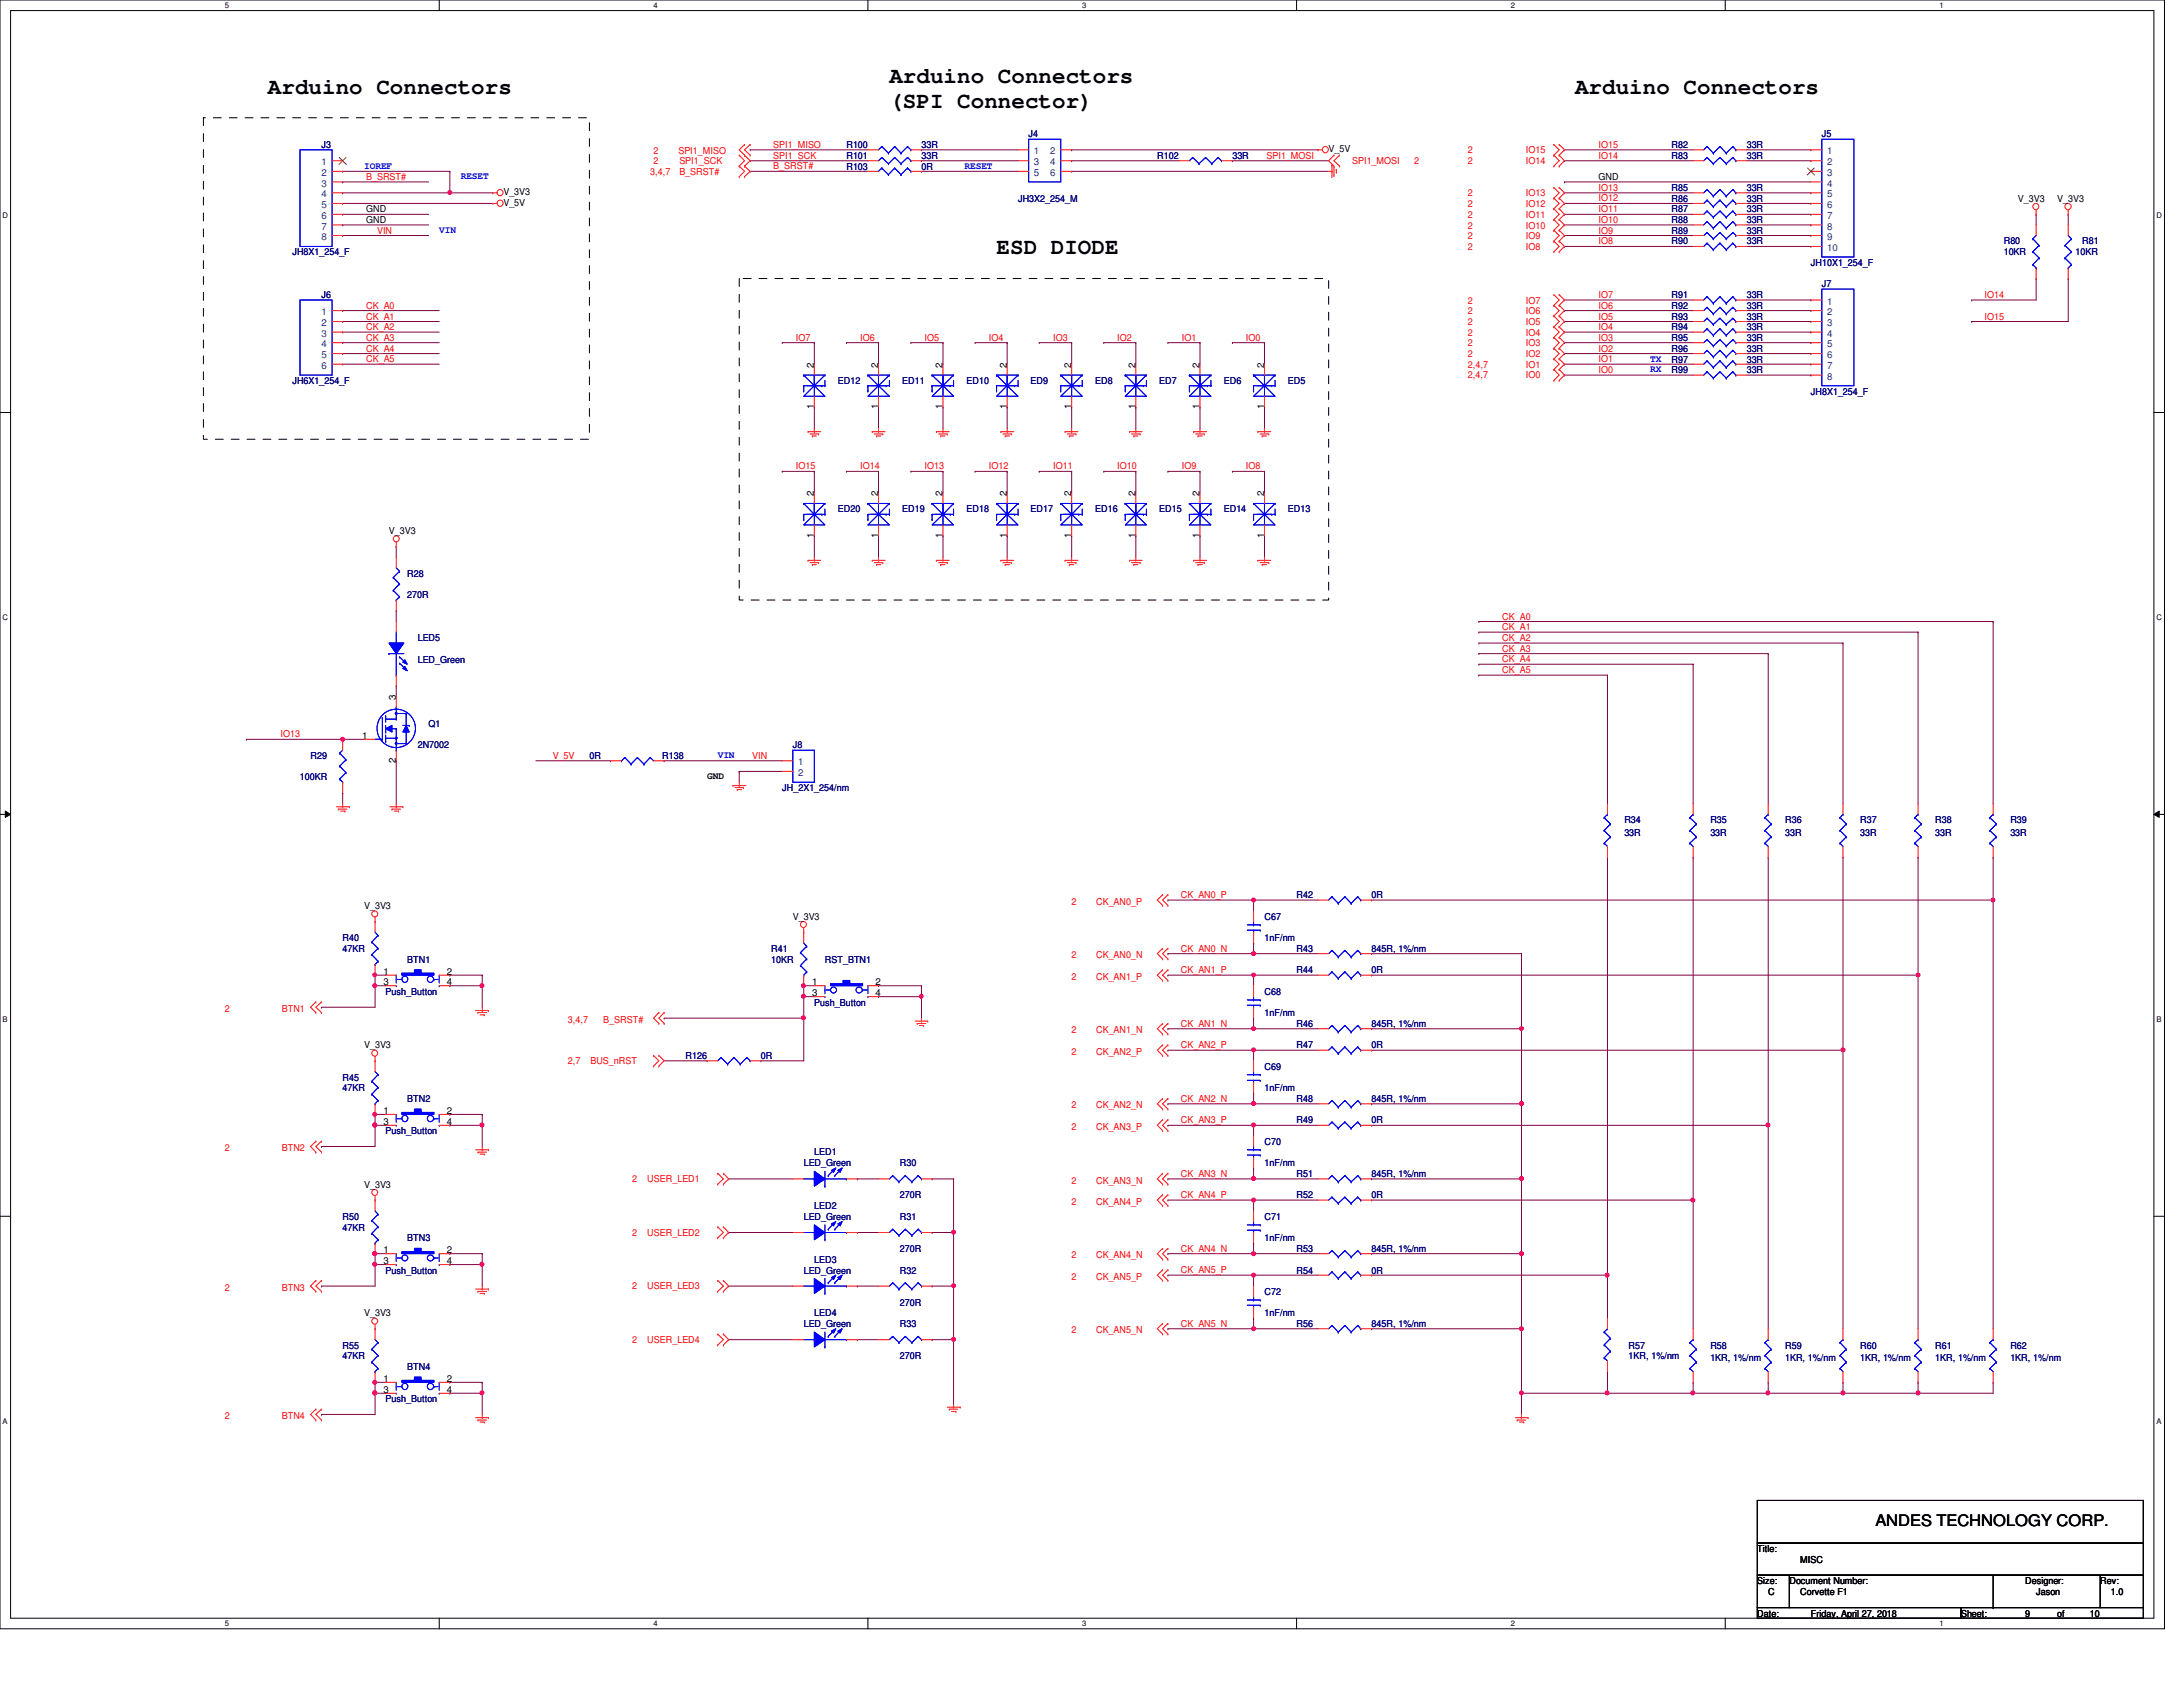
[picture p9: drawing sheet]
<svg xmlns="http://www.w3.org/2000/svg" width="279mm" height="216mm" viewBox="0 0 279 216" stroke-linecap="round" stroke-linejoin="round" font-family="sans-serif">
<defs><g id="words">
<g font-size="2.9">
<text x="34.3" y="12">Arduino Connectors</text>
<text x="113.8" y="10.6">Arduino Connectors</text>
<text x="201.6" y="12">Arduino Connectors</text>
<text x="113.8" y="13.9">(SPI Connector)</text>
<text x="127.6" y="32.6">ESD DIODE</text>
</g>
<text font-size="2" x="240" y="195.3">ANDES TECHNOLOGY CORP.</text>
<g font-size="1.2" fill="#000080">
<text x="131.7" y="17.6">J4</text>
<text x="233.2" y="17.6">J5</text>
<text x="41.1" y="19">J3</text>
<text x="108.3" y="19">R100</text>
<text x="108.3" y="21.7">R103</text>
<text x="108.3" y="20.3">R101</text>
<text x="117.9" y="19">33R</text>
<text x="117.9" y="21.7">0R</text>
<text x="117.9" y="20.3">33R</text>
<text x="148.1" y="20.3">R102</text>
<text x="157.7" y="20.3">33R</text>
<text x="214" y="19">R82</text>
<text x="214" y="20.3">R83</text>
<text x="223.6" y="19">33R</text>
<text x="223.6" y="20.3">33R</text>
<text x="130.3" y="25.8">JH3X2_254_M</text>
<text x="214" y="27.2">R87</text>
<text x="214" y="25.8">R86</text>
<text x="214" y="29.9">R89</text>
<text x="214" y="28.6">R88</text>
<text x="214" y="24.4">R85</text>
<text x="223.6" y="27.2">33R</text>
<text x="223.6" y="25.8">33R</text>
<text x="223.6" y="29.9">33R</text>
<text x="223.6" y="28.6">33R</text>
<text x="223.6" y="24.4">33R</text>
<text x="37.4" y="32.7">JH8X1_254_F</text>
<text x="214" y="31.3">R90</text>
<text x="223.6" y="31.3">33R</text>
<text x="231.8" y="34">JH10X1_254_F</text>
<text x="256.5" y="31.3">R80</text>
<text x="256.5" y="32.7">10KR</text>
<text x="265.6" y="32.7">10KR</text>
<text x="266.5" y="31.3">R81</text>
<text x="41.1" y="38.1">J6</text>
<text x="214" y="39.5">R92</text>
<text x="214" y="40.9">R93</text>
<text x="214" y="38.1">R91</text>
<text x="223.6" y="39.5">33R</text>
<text x="223.6" y="40.9">33R</text>
<text x="223.6" y="38.1">33R</text>
<text x="233.2" y="36.8">J7</text>
<text x="214" y="47.8">R99</text>
<text x="214" y="46.4">R97</text>
<text x="214" y="43.6">R95</text>
<text x="214" y="45">R96</text>
<text x="214" y="42.3">R94</text>
<text x="223.6" y="47.8">33R</text>
<text x="223.6" y="46.4">33R</text>
<text x="223.6" y="43.6">33R</text>
<text x="223.6" y="45">33R</text>
<text x="223.6" y="42.3">33R</text>
<text x="37.4" y="49.1">JH6X1_254_F</text>
<text x="107.2" y="49.1">ED12</text>
<text x="115.5" y="49.1">ED11</text>
<text x="123.7" y="49.1">ED10</text>
<text x="131.9" y="49.1">ED9</text>
<text x="140.2" y="49.1">ED8</text>
<text x="148.4" y="49.1">ED7</text>
<text x="156.6" y="49.1">ED6</text>
<text x="164.8" y="49.1">ED5</text>
<text x="231.8" y="50.5">JH8X1_254_F</text>
<text x="107.2" y="65.6">ED20</text>
<text x="115.5" y="65.6">ED19</text>
<text x="123.7" y="65.6">ED18</text>
<text x="131.9" y="65.6">ED17</text>
<text x="140.2" y="65.6">ED16</text>
<text x="148.4" y="65.6">ED15</text>
<text x="156.6" y="65.6">ED14</text>
<text x="164.8" y="65.6">ED13</text>
<text x="52.1" y="73.8">R28</text>
<text x="52.1" y="76.6">270R</text>
<text x="53.5" y="82">LED5</text>
<text x="53.5" y="84.8">LED_Green</text>
<text x="53.5" y="95.8">2N7002</text>
<text x="54.9" y="93">Q1</text>
<text x="101.5" y="95.8">J8</text>
<text x="38.4" y="99.9">100KR</text>
<text x="39.8" y="97.2">R29</text>
<text x="75.4" y="97.2">0R</text>
<text x="84.8" y="97.2">R138</text>
<text x="100.1" y="101.3">JH_2X1_254/nm</text>
<text x="207.9" y="105.4">R34</text>
<text x="207.9" y="107">33R</text>
<text x="218.9" y="105.4">R35</text>
<text x="218.9" y="107">33R</text>
<text x="228.5" y="105.4">R36</text>
<text x="228.5" y="107">33R</text>
<text x="238.1" y="105.4">R37</text>
<text x="238.1" y="107">33R</text>
<text x="247.7" y="105.4">R38</text>
<text x="247.7" y="107">33R</text>
<text x="257.3" y="105.4">R39</text>
<text x="257.3" y="107">33R</text>
<text x="161.8" y="117.7">C67</text>
<text x="165.9" y="115">R42</text>
<text x="175.6" y="115">0R</text>
<text x="43.9" y="120.4">R40</text>
<text x="43.9" y="121.8">47KR</text>
<text x="52.1" y="123.2">BTN1</text>
<text x="98.7" y="121.8">R41</text>
<text x="98.7" y="123.2">10KR</text>
<text x="105.6" y="123.2">RST_BTN1</text>
<text x="161.8" y="120.4">1nF/nm</text>
<text x="165.9" y="121.8">R43</text>
<text x="165.9" y="124.6">R44</text>
<text x="175.6" y="121.8">845R, 1%/nm</text>
<text x="175.6" y="124.6">0R</text>
<text x="49.4" y="127.3">Push_Button</text>
<text x="104.2" y="128.7">Push_Button</text>
<text x="161.8" y="127.3">C68</text>
<text x="161.8" y="130">1nF/nm</text>
<text x="165.9" y="131.4">R46</text>
<text x="175.6" y="131.4">845R, 1%/nm</text>
<text x="87.8" y="135.6">R126</text>
<text x="97.4" y="135.6">0R</text>
<text x="161.8" y="136.9">C69</text>
<text x="165.9" y="134.2">R47</text>
<text x="175.6" y="134.2">0R</text>
<text x="43.9" y="138.3">R45</text>
<text x="43.9" y="139.7">47KR</text>
<text x="52.1" y="141">BTN2</text>
<text x="161.8" y="139.7">1nF/nm</text>
<text x="165.9" y="143.8">R49</text>
<text x="165.9" y="141">R48</text>
<text x="175.6" y="143.8">0R</text>
<text x="175.6" y="141">845R, 1%/nm</text>
<text x="49.4" y="145.2">Push_Button</text>
<text x="102.9" y="149.3">LED_Green</text>
<text x="104.2" y="147.9">LED1</text>
<text x="115.2" y="149.3">R30</text>
<text x="161.8" y="146.5">C70</text>
<text x="161.8" y="149.3">1nF/nm</text>
<text x="104.2" y="154.7">LED2</text>
<text x="115.2" y="153.4">270R</text>
<text x="165.9" y="150.6">R51</text>
<text x="165.9" y="153.4">R52</text>
<text x="175.6" y="150.6">845R, 1%/nm</text>
<text x="175.6" y="153.4">0R</text>
<text x="43.9" y="156.1">R50</text>
<text x="43.9" y="157.5">47KR</text>
<text x="52.1" y="158.9">BTN3</text>
<text x="102.9" y="156.1">LED_Green</text>
<text x="104.2" y="161.6">LED3</text>
<text x="115.2" y="156.1">R31</text>
<text x="115.2" y="160.2">270R</text>
<text x="161.8" y="156.1">C71</text>
<text x="161.8" y="158.9">1nF/nm</text>
<text x="165.9" y="160.2">R53</text>
<text x="175.6" y="160.2">845R, 1%/nm</text>
<text x="49.4" y="163">Push_Button</text>
<text x="102.9" y="163">LED_Green</text>
<text x="115.2" y="163">R32</text>
<text x="115.2" y="167.1">270R</text>
<text x="161.8" y="165.7">C72</text>
<text x="165.9" y="163">R54</text>
<text x="175.6" y="163">0R</text>
<text x="43.9" y="172.6">R55</text>
<text x="43.9" y="173.9">47KR</text>
<text x="102.9" y="169.8">LED_Green</text>
<text x="104.2" y="168.4">LED4</text>
<text x="115.2" y="169.8">R33</text>
<text x="115.2" y="173.9">270R</text>
<text x="161.8" y="168.4">1nF/nm</text>
<text x="165.9" y="169.8">R56</text>
<text x="175.6" y="169.8">845R, 1%/nm</text>
<text x="208.4" y="172.6">R57</text>
<text x="208.4" y="173.9">1KR, 1%/nm</text>
<text x="218.9" y="172.6">R58</text>
<text x="228.5" y="172.6">R59</text>
<text x="238.1" y="172.6">R60</text>
<text x="247.7" y="172.6">R61</text>
<text x="257.3" y="172.6">R62</text>
<text x="49.4" y="179.5">Push_Button</text>
<text x="52.1" y="175.3">BTN4</text>
<text x="218.9" y="174.2">1KR, 1%/nm</text>
<text x="228.5" y="174.2">1KR, 1%/nm</text>
<text x="238.1" y="174.2">1KR, 1%/nm</text>
<text x="247.7" y="174.2">1KR, 1%/nm</text>
<text x="257.3" y="174.2">1KR, 1%/nm</text>
</g>
<g font-size="1.2" fill="#004080">
<text x="41.1" y="21.2">1</text>
<text x="41.1" y="22.5">2</text>
<text x="41.1" y="23.9">3</text>
<text x="132.3" y="19.8">1</text>
<text x="132.3" y="21.2">3</text>
<text x="132.3" y="22.5">5</text>
<text x="134.4" y="19.8">2</text>
<text x="134.4" y="21.2">4</text>
<text x="134.4" y="22.5">6</text>
<text x="233.8" y="19.8">1</text>
<text x="233.8" y="21.2">2</text>
<text x="233.8" y="22.5">3</text>
<text x="233.8" y="23.9">4</text>
<text x="41.1" y="25.3">4</text>
<text x="41.1" y="26.6">5</text>
<text x="41.1" y="28">6</text>
<text x="41.1" y="29.4">7</text>
<text x="233.8" y="25.3">5</text>
<text x="233.8" y="26.6">6</text>
<text x="233.8" y="28">7</text>
<text x="233.8" y="29.4">8</text>
<text x="41.1" y="30.7">8</text>
<text x="233.8" y="30.7">9</text>
<text x="233.8" y="32.1">10</text>
<text x="41.1" y="40.3">1</text>
<text x="41.1" y="41.7">2</text>
<text x="233.8" y="39">1</text>
<text x="233.8" y="40.3">2</text>
<text x="233.8" y="41.7">3</text>
<text x="41.1" y="43.1">3</text>
<text x="41.1" y="44.4">4</text>
<text x="41.1" y="45.8">5</text>
<text x="41.1" y="47.2">6</text>
<text x="233.8" y="43.1">4</text>
<text x="233.8" y="44.4">5</text>
<text x="233.8" y="45.8">6</text>
<text x="233.8" y="47.2">7</text>
<text x="233.8" y="48.6">8</text>
<text x="102.2" y="98">1</text>
<text x="102.2" y="99.3">2</text>
</g>
<g font-size="1.2" fill="#00f">
<text x="46.6" y="21.6">IOREF</text>
<text x="59" y="22.9">RESET</text>
<text x="123.4" y="21.6">RESET</text>
<text x="56.2" y="29.8">VIN</text>
<text x="211.2" y="46.3">TX</text>
<text x="211.2" y="47.6">RX</text>
<text x="91.9" y="97">VIN</text>
</g>
<g font-size="1.2" fill="#f00">
<text x="46.9" y="23">B_SRST#</text>
<text x="83.2" y="22.4">3,4,7</text>
<text x="83.7" y="21">2</text>
<text x="83.7" y="19.8">2</text>
<text x="86.8" y="19.8">SPI1_MISO</text>
<text x="87" y="21">SPI1_SCK</text>
<text x="87" y="22.4">B_SRST#</text>
<text x="99" y="18.9">SPI1_MISO</text>
<text x="99" y="20.3">SPI1_SCK</text>
<text x="99" y="21.7">B_SRST#</text>
<text x="162.1" y="20.3">SPI1_MOSI</text>
<text x="173.1" y="21">SPI1_MOSI</text>
<text x="181" y="21">2</text>
<text x="187.9" y="19.6">2</text>
<text x="187.9" y="21">2</text>
<text x="195.3" y="19.6">IO15</text>
<text x="195.3" y="21">IO14</text>
<text x="204.6" y="18.9">IO15</text>
<text x="204.6" y="20.3">IO14</text>
<text x="48.3" y="29.9">VIN</text>
<text x="187.9" y="27.9">2</text>
<text x="187.9" y="29.3">2</text>
<text x="187.9" y="26.5">2</text>
<text x="187.9" y="25.1">2</text>
<text x="195.3" y="27.9">IO11</text>
<text x="195.3" y="29.3">IO10</text>
<text x="195.3" y="26.5">IO12</text>
<text x="195.3" y="25.1">IO13</text>
<text x="204.6" y="29.9">IO9</text>
<text x="204.6" y="28.5">IO10</text>
<text x="204.6" y="27.2">IO11</text>
<text x="204.6" y="25.8">IO12</text>
<text x="204.6" y="24.4">IO13</text>
<text x="187.9" y="32">2</text>
<text x="187.9" y="30.6">2</text>
<text x="195.3" y="32">IO8</text>
<text x="195.3" y="30.6">IO9</text>
<text x="204.6" y="31.3">IO8</text>
<text x="46.9" y="39.5">CK_A0</text>
<text x="46.9" y="40.9">CK_A1</text>
<text x="187.9" y="41.6">2</text>
<text x="187.9" y="38.9">2</text>
<text x="187.9" y="40.2">2</text>
<text x="195.3" y="41.6">IO5</text>
<text x="195.3" y="38.9">IO7</text>
<text x="195.3" y="40.2">IO6</text>
<text x="204.6" y="40.9">IO5</text>
<text x="204.6" y="39.5">IO6</text>
<text x="204.6" y="38.1">IO7</text>
<text x="254" y="38.1">IO14</text>
<text x="254" y="40.9">IO15</text>
<text x="46.9" y="42.2">CK_A2</text>
<text x="46.9" y="43.6">CK_A3</text>
<text x="46.9" y="45">CK_A4</text>
<text x="46.9" y="46.4">CK_A5</text>
<text x="101.9" y="43.6">IO7</text>
<text x="110.1" y="43.6">IO6</text>
<text x="118.3" y="43.6">IO5</text>
<text x="126.6" y="43.6">IO4</text>
<text x="134.8" y="43.6">IO3</text>
<text x="143" y="43.6">IO2</text>
<text x="151.3" y="43.6">IO1</text>
<text x="159.5" y="43.6">IO0</text>
<text x="187.9" y="47.1">2,4,7</text>
<text x="187.9" y="45.7">2</text>
<text x="187.9" y="44.3">2</text>
<text x="187.9" y="43">2</text>
<text x="195.3" y="47.1">IO1</text>
<text x="195.3" y="45.7">IO2</text>
<text x="195.3" y="44.3">IO3</text>
<text x="195.3" y="43">IO4</text>
<text x="204.6" y="47.8">IO0</text>
<text x="204.6" y="46.4">IO1</text>
<text x="204.6" y="45">IO2</text>
<text x="204.6" y="43.6">IO3</text>
<text x="204.6" y="42.2">IO4</text>
<text x="187.9" y="48.4">2,4,7</text>
<text x="195.3" y="48.4">IO0</text>
<text x="101.9" y="60.1">IO15</text>
<text x="110.1" y="60.1">IO14</text>
<text x="118.3" y="60.1">IO13</text>
<text x="126.6" y="60.1">IO12</text>
<text x="134.8" y="60.1">IO11</text>
<text x="143" y="60.1">IO10</text>
<text x="151.3" y="60.1">IO9</text>
<text x="159.5" y="60.1">IO8</text>
<text x="192.3" y="79.3">CK_A0</text>
<text x="192.3" y="80.6">CK_A1</text>
<text x="192.3" y="82">CK_A2</text>
<text x="192.3" y="83.4">CK_A3</text>
<text x="192.3" y="86.1">CK_A5</text>
<text x="192.3" y="84.8">CK_A4</text>
<text x="35.9" y="94.4">IO13</text>
<text x="70.7" y="97.1">V_5V</text>
<text x="96.3" y="97.1">VIN</text>
<text x="137.2" y="115.8">2</text>
<text x="140.3" y="115.8">CK_AN0_P</text>
<text x="151.1" y="114.9">CK_AN0_P</text>
<text x="137.2" y="122.6">2</text>
<text x="137.2" y="125.4">2</text>
<text x="140.3" y="122.6">CK_AN0_N</text>
<text x="140.3" y="125.4">CK_AN1_P</text>
<text x="151.1" y="124.5">CK_AN1_P</text>
<text x="151.1" y="121.8">CK_AN0_N</text>
<text x="28.8" y="129.5">2</text>
<text x="36.1" y="129.5">BTN1</text>
<text x="72.7" y="130.9">3,4,7</text>
<text x="77.2" y="130.9">B_SRST#</text>
<text x="151.1" y="131.4">CK_AN1_N</text>
<text x="72.7" y="136.2">2,7</text>
<text x="75.6" y="136.2">BUS_nRST</text>
<text x="137.2" y="132.2">2</text>
<text x="137.2" y="135">2</text>
<text x="140.3" y="132.2">CK_AN1_N</text>
<text x="140.3" y="135">CK_AN2_P</text>
<text x="151.1" y="134.2">CK_AN2_P</text>
<text x="137.2" y="141.9">2</text>
<text x="140.3" y="141.9">CK_AN2_N</text>
<text x="151.1" y="141">CK_AN2_N</text>
<text x="151.1" y="143.8">CK_AN3_P</text>
<text x="28.8" y="147.3">2</text>
<text x="36.1" y="147.3">BTN2</text>
<text x="137.2" y="144.6">2</text>
<text x="140.3" y="144.6">CK_AN3_P</text>
<text x="80.9" y="151.3">2</text>
<text x="82.8" y="151.3">USER_LED1</text>
<text x="137.2" y="151.5">2</text>
<text x="137.2" y="154.2">2</text>
<text x="140.3" y="151.5">CK_AN3_N</text>
<text x="140.3" y="154.2">CK_AN4_P</text>
<text x="151.1" y="150.6">CK_AN3_N</text>
<text x="151.1" y="153.3">CK_AN4_P</text>
<text x="80.9" y="158.2">2</text>
<text x="82.8" y="158.2">USER_LED2</text>
<text x="137.2" y="161">2</text>
<text x="140.3" y="161">CK_AN4_N</text>
<text x="151.1" y="160.2">CK_AN4_N</text>
<text x="28.8" y="165.2">2</text>
<text x="36.1" y="165.2">BTN3</text>
<text x="80.9" y="165">2</text>
<text x="82.8" y="165">USER_LED3</text>
<text x="137.2" y="163.8">2</text>
<text x="140.3" y="163.8">CK_AN5_P</text>
<text x="151.1" y="162.9">CK_AN5_P</text>
<text x="80.9" y="171.9">2</text>
<text x="82.8" y="171.9">USER_LED4</text>
<text x="137.2" y="170.6">2</text>
<text x="140.3" y="170.6">CK_AN5_N</text>
<text x="151.1" y="169.8">CK_AN5_N</text>
<text x="28.8" y="181.6">2</text>
<text x="36.1" y="181.6">BTN4</text>
</g>
<g font-size="1.2">
<text x="170.1" y="19.5">V_5V</text>
<text x="204.6" y="23">GND</text>
<text x="46.9" y="27.2">GND</text>
<text x="46.9" y="28.5">GND</text>
<text x="64.4" y="26.4">V_5V</text>
<text x="64.4" y="25">V_3V3</text>
<text x="258.3" y="25.8">V_3V3</text>
<text x="263.3" y="25.8">V_3V3</text>
<text x="104.2" y="47" transform="rotate(-90 104.2 47)">2</text>
<text x="112.4" y="47" transform="rotate(-90 112.4 47)">2</text>
<text x="120.6" y="47" transform="rotate(-90 120.6 47)">2</text>
<text x="128.9" y="47" transform="rotate(-90 128.9 47)">2</text>
<text x="137.1" y="47" transform="rotate(-90 137.1 47)">2</text>
<text x="145.3" y="47" transform="rotate(-90 145.3 47)">2</text>
<text x="153.5" y="47" transform="rotate(-90 153.5 47)">2</text>
<text x="161.8" y="47" transform="rotate(-90 161.8 47)">2</text>
<text x="104.2" y="52.4" transform="rotate(-90 104.2 52.4)">1</text>
<text x="112.4" y="52.4" transform="rotate(-90 112.4 52.4)">1</text>
<text x="120.6" y="52.4" transform="rotate(-90 120.6 52.4)">1</text>
<text x="128.9" y="52.4" transform="rotate(-90 128.9 52.4)">1</text>
<text x="137.1" y="52.4" transform="rotate(-90 137.1 52.4)">1</text>
<text x="145.3" y="52.4" transform="rotate(-90 145.3 52.4)">1</text>
<text x="153.5" y="52.4" transform="rotate(-90 153.5 52.4)">1</text>
<text x="161.8" y="52.4" transform="rotate(-90 161.8 52.4)">1</text>
<text x="104.2" y="63.5" transform="rotate(-90 104.2 63.5)">2</text>
<text x="112.4" y="63.5" transform="rotate(-90 112.4 63.5)">2</text>
<text x="120.6" y="63.5" transform="rotate(-90 120.6 63.5)">2</text>
<text x="128.9" y="63.5" transform="rotate(-90 128.9 63.5)">2</text>
<text x="137.1" y="63.5" transform="rotate(-90 137.1 63.5)">2</text>
<text x="145.3" y="63.5" transform="rotate(-90 145.3 63.5)">2</text>
<text x="153.5" y="63.5" transform="rotate(-90 153.5 63.5)">2</text>
<text x="161.8" y="63.5" transform="rotate(-90 161.8 63.5)">2</text>
<text x="49.8" y="68.3">V_3V3</text>
<text x="104.2" y="68.8" transform="rotate(-90 104.2 68.8)">1</text>
<text x="112.4" y="68.8" transform="rotate(-90 112.4 68.8)">1</text>
<text x="120.6" y="68.8" transform="rotate(-90 120.6 68.8)">1</text>
<text x="128.9" y="68.8" transform="rotate(-90 128.9 68.8)">1</text>
<text x="137.1" y="68.8" transform="rotate(-90 137.1 68.8)">1</text>
<text x="145.3" y="68.8" transform="rotate(-90 145.3 68.8)">1</text>
<text x="153.5" y="68.8" transform="rotate(-90 153.5 68.8)">1</text>
<text x="161.8" y="68.8" transform="rotate(-90 161.8 68.8)">1</text>
<text x="50.7" y="89.5" transform="rotate(-90 50.7 89.5)">3</text>
<text x="46.4" y="94.6">1</text>
<text x="50.7" y="97.7" transform="rotate(-90 50.7 97.7)">2</text>
<text x="90.5" y="99.7">GND</text>
<text x="46.6" y="116.3">V_3V3</text>
<text x="101.5" y="117.7">V_3V3</text>
<text x="49.1" y="124.8">1</text>
<text x="57.2" y="124.8">2</text>
<text x="49.1" y="126.1">3</text>
<text x="57.2" y="126.1">4</text>
<text x="103.9" y="126.1">1</text>
<text x="103.9" y="127.5">3</text>
<text x="112.1" y="126.1">2</text>
<text x="112.1" y="127.5">4</text>
<text x="46.6" y="134.2">V_3V3</text>
<text x="49.1" y="142.6">1</text>
<text x="49.1" y="144">3</text>
<text x="57.2" y="142.6">2</text>
<text x="57.2" y="144">4</text>
<text x="46.6" y="152">V_3V3</text>
<text x="49.1" y="160.4">1</text>
<text x="49.1" y="161.8">3</text>
<text x="57.2" y="160.4">2</text>
<text x="57.2" y="161.8">4</text>
<text x="46.6" y="168.4">V_3V3</text>
<text x="49.1" y="176.9">1</text>
<text x="49.1" y="178.3">3</text>
<text x="57.2" y="176.9">2</text>
<text x="57.2" y="178.3">4</text>
<text x="224.9" y="198.6">Title:</text>
<text x="224.9" y="202.7">Size:</text>
<text x="229" y="202.7">Document Number:</text>
<text x="230.4" y="200">MISC</text>
<text x="259.2" y="202.7">Designer:</text>
<text x="268.8" y="202.7">Rev:</text>
<text x="224.9" y="206.9">Date:</text>
<text x="226.3" y="204.1">C</text>
<text x="230.4" y="204.1">Corvette F1</text>
<text x="231.8" y="206.9">Friday, April 27, 2018</text>
<text x="251" y="206.9">Sheet:</text>
<text x="259.2" y="206.9">9</text>
<text x="260.6" y="204.1">Jason</text>
<text x="263.3" y="206.9">of</text>
<text x="267.5" y="206.9">10</text>
<text x="270.2" y="204.1">1.0</text>
</g>
<g font-size="1">
<text x="28.8" y="1">5</text>
<text x="83.7" y="1">4</text>
<text x="138.5" y="1">3</text>
<text x="193.4" y="1">2</text>
<text x="248.2" y="1">1</text>
<text x=".3" y="27.9">D</text>
<text x="276" y="27.9">D</text>
<text x=".3" y="79.4">C</text>
<text x="276" y="79.4">C</text>
<text x=".3" y="130.8">B</text>
<text x="276" y="130.8">B</text>
<text x=".3" y="182.2">A</text>
<text x="276" y="182.2">A</text>
<text x="28.8" y="208.1">5</text>
<text x="83.7" y="208.1">4</text>
<text x="138.5" y="208.1">3</text>
<text x="193.4" y="208.1">2</text>
<text x="248.2" y="208.1">1</text>
</g>
</g></defs>
<path d="M0 0h277v208.4h-277zM1.4 1.4h274.3v205.7h-274.3z" fill="none" stroke="#000" stroke-width=".13"/>
<g fill="#fff">
<path d="M28.8 .1h.5v1.1h-.5z"/>
<path d="M28.8 207.2h.5v1.1h-.5z"/>
</g>
<path d="M56.2 0v1.4M56.2 207.1v1.3" fill="none" stroke="#000" stroke-width=".13"/>
<g fill="#fff">
<path d="M83.7 .1h.5v1.1h-.5z"/>
<path d="M83.7 207.2h.5v1.1h-.5z"/>
</g>
<path d="M111.1 0v1.4M111.1 207.1v1.3" fill="none" stroke="#000" stroke-width=".13"/>
<g fill="#fff">
<path d="M138.5 .1h.6v1.1h-.6z"/>
<path d="M138.5 207.2h.6v1.1h-.6z"/>
</g>
<path d="M165.9 0v1.4M165.9 207.1v1.3" fill="none" stroke="#000" stroke-width=".13"/>
<g fill="#fff">
<path d="M193.4 .1h.5v1.1h-.5z"/>
<path d="M193.4 207.2h.5v1.1h-.5z"/>
</g>
<path d="M220.8 0v1.4M220.8 207.1v1.3" fill="none" stroke="#000" stroke-width=".13"/>
<g fill="#fff">
<path d="M248.2 .1h.6v1.1h-.6z"/>
<path d="M248.2 207.2h.6v1.1h-.6z"/>
<path d="M.3 27.1h.8v1.1h-.8z"/>
<path d="M276 27.1h.7v1.1h-.7z"/>
<path d="M.3 78.5h.8v1.1h-.8z"/>
<path d="M276 78.5h.7v1.1h-.7z"/>
</g>
<path d="M0 52.8h1.4M275.7 52.8h1.3" fill="none" stroke="#000" stroke-width=".13"/>
<g fill="#fff">
<path d="M.3 129.9h.7v1.1h-.7z"/>
<path d="M276 129.9h.6v1.1h-.6z"/>
</g>
<path d="M0 104.2h1.4M.7 103.8l.7 .4-.7 .4zM275.7 104.2l.7-.4v.8zM275.7 104.2h1.3" fill="none" stroke="#000" stroke-width=".13"/>
<path d="M.7 103.8l.7 .4-.7 .4zM275.7 104.2l.7-.4v.8z" fill="#000"/>
<g fill="#fff">
<path d="M.3 181.4h.7v1.1h-.7z"/>
<path d="M276 181.4h.6v1.1h-.6z"/>
</g>
<path d="M0 155.7h1.4M275.7 155.7h1.3" fill="none" stroke="#000" stroke-width=".13"/>
<g fill="none" stroke="#800040" stroke-width=".13">
<path d="M43.9 39.8h.1M43.9 27.4h.1M43.9 28.8h.1M43.9 26h.1M43.9 23.3h.1M43.9 21.9h.1M43.9 39.8h12.3M43.9 27.4h11M43.9 28.8h11M43.9 26h19.2M43.9 23.3h11M43.9 21.9h13.7"/>
<path d="M57.6 24.7h.1M57.6 21.9h.1M57.6 24.7h5.5M57.6 21.9v2.8M43.9 42.5h.1M43.9 43.9h.1M43.9 45.3h.1M43.9 46.6h.1M43.9 41.1h.1M43.9 42.5h12.3M43.9 43.9h12.3M43.9 45.3h12.3"/>
<path d="M43.9 46.6h12.3M43.9 41.1h12.3"/>
</g>
<circle cx="57.6" cy="24.6" r=".26" fill="#f0f"/>
<circle cx="57.6" cy="24.6" r=".26" fill="none" stroke="#f0f" stroke-width=".13"/>
<path d="M137.2 19.2h.1M137.2 19.2h31.5M43.9 24.7h.1M43.9 24.7h13.7M137.2 21.9h.1M137.2 21.9h32.9M160.4 115.2h.1M160.4 115.2h8.3" fill="none" stroke="#800040" stroke-width=".13"/>
<circle cx="160.4" cy="115.2" r=".26" fill="#f0f"/>
<circle cx="160.4" cy="115.2" r=".26" fill="none" stroke="#f0f" stroke-width=".13"/>
<path d="M160.4 115.2h.1M160.4 115.2v1.4M160.4 122h.1M160.4 122h8.3" fill="none" stroke="#800040" stroke-width=".13"/>
<circle cx="160.4" cy="122" r=".26" fill="#f0f"/>
<circle cx="160.4" cy="122" r=".26" fill="none" stroke="#f0f" stroke-width=".13"/>
<g fill="none" stroke="#800040" stroke-width=".13">
<path d="M189.3 79.5h.1M189.3 79.5h65.8M255.1 79.5h.1M255.1 79.5v23.4M175.6 115.2h.1M255.1 109.7h.1M255.1 109.7v5.5h-79.5M160.4 120.7h.1M160.4 120.7v1.3M175.6 122h.1M175.6 122h19.1M194.7 122h.1"/>
<path d="M194.7 122v9.7"/>
</g>
<path d="M254.9 115l.2-.1 .2 .1-.1 .4h-.1h-.2z" fill-rule="evenodd" fill="#f0f"/>
<path d="M254.9 115l.2-.1 .2 .1-.1 .4h-.1h-.2z" fill="none" stroke="#f0f" stroke-width=".13"/>
<path d="M255.1 115.2h.1M255.1 115.2v54.9M226.3 178.3h.1M226.3 178.3h9.6M255.1 176.9h.1M255.1 176.9v1.4" fill="none" stroke="#800040" stroke-width=".13"/>
<circle cx="235.9" cy="178.3" r=".26" fill="#f0f"/>
<circle cx="235.9" cy="178.3" r=".26" fill="none" stroke="#f0f" stroke-width=".13"/>
<circle cx="226.3" cy="178.3" r=".26" fill="#f0f"/>
<circle cx="226.3" cy="178.3" r=".26" fill="none" stroke="#f0f" stroke-width=".13"/>
<path d="M189.3 80.9h.1M189.3 80.9h56.2M245.5 80.9h.1M245.5 80.9v22M194.7 178.3h.1M194.7 178.3v2.7M235.9 178.3h.1M235.9 178.3h9.6" fill="none" stroke="#800040" stroke-width=".13"/>
<circle cx="245.5" cy="178.3" r=".26" fill="#f0f"/>
<circle cx="245.5" cy="178.3" r=".26" fill="none" stroke="#f0f" stroke-width=".13"/>
<path d="M160.4 124.8h.1M160.4 124.8h8.3M245.5 124.8h.1M245.5 124.8v45.3" fill="none" stroke="#800040" stroke-width=".13"/>
<circle cx="160.4" cy="124.8" r=".25" fill="#f0f"/>
<circle cx="160.4" cy="124.8" r=".25" fill="none" stroke="#f0f" stroke-width=".13"/>
<path d="M160.4 124.8h.1M160.4 131.7h.1M160.4 124.8v1.4M160.4 131.7h8.3" fill="none" stroke="#800040" stroke-width=".13"/>
<circle cx="160.4" cy="131.6" r=".25" fill="#f0f"/>
<circle cx="160.4" cy="131.6" r=".25" fill="none" stroke="#f0f" stroke-width=".13"/>
<path d="M160.4 130.3h.1M160.4 130.3v1.4M175.6 124.8h.1M175.6 124.8h69.9" fill="none" stroke="#800040" stroke-width=".13"/>
<circle cx="245.5" cy="124.8" r=".25" fill="#f0f"/>
<circle cx="245.5" cy="124.8" r=".25" fill="none" stroke="#f0f" stroke-width=".13"/>
<path d="M245.5 109.7h.1M245.5 109.7v15.1M149.5 131.7h.1M149.5 124.8h.1M149.5 131.7h10.9M149.5 124.8h10.9M175.6 131.7h.1M175.6 131.7h19.1M194.7 131.7h.1M194.7 131.7v9.6" fill="none" stroke="#800040" stroke-width=".13"/>
<circle cx="194.7" cy="131.6" r=".25" fill="#f0f"/>
<circle cx="194.7" cy="131.6" r=".25" fill="none" stroke="#f0f" stroke-width=".13"/>
<path d="M160.4 134.4h.1M160.4 134.4h8.3" fill="none" stroke="#800040" stroke-width=".13"/>
<circle cx="160.4" cy="134.4" r=".26" fill="#f0f"/>
<circle cx="160.4" cy="134.4" r=".26" fill="none" stroke="#f0f" stroke-width=".13"/>
<path d="M160.4 134.4h.1M160.4 134.4v1.4M160.4 141.3h.1M160.4 141.3h8.3" fill="none" stroke="#800040" stroke-width=".13"/>
<circle cx="160.4" cy="141.2" r=".26" fill="#f0f"/>
<circle cx="160.4" cy="141.2" r=".26" fill="none" stroke="#f0f" stroke-width=".13"/>
<path d="M149.5 134.4h.1M149.5 134.4h10.9M160.4 139.9h.1M160.4 139.9v1.4h-10.9M149.5 141.3h.1M175.6 141.3h.1M175.6 141.3h19.1M194.7 141.3h.1M194.7 141.3v9.6" fill="none" stroke="#800040" stroke-width=".13"/>
<circle cx="194.7" cy="141.2" r=".26" fill="#f0f"/>
<circle cx="194.7" cy="141.2" r=".26" fill="none" stroke="#f0f" stroke-width=".13"/>
<path d="M235.9 134.4h.1M235.9 134.4v35.7" fill="none" stroke="#800040" stroke-width=".13"/>
<circle cx="235.9" cy="134.4" r=".26" fill="#f0f"/>
<circle cx="235.9" cy="134.4" r=".26" fill="none" stroke="#f0f" stroke-width=".13"/>
<g fill="none" stroke="#800040" stroke-width=".13">
<path d="M189.3 82.3h.1M189.3 82.3h46.6M235.9 82.3h.1M235.9 82.3v20.6M235.9 109.7h.1M235.9 109.7v24.7h-60.3M175.6 134.4h.1M160.4 144h.1M160.4 144h8.3M235.9 176.9h.1M235.9 176.9v1.4M245.5 178.3h.1"/>
<path d="M245.5 176.9h.1M245.5 178.3h9.6M245.5 176.9v1.4"/>
</g>
<circle cx="160.4" cy="144" r=".26" fill="#f0f"/>
<circle cx="160.4" cy="144" r=".26" fill="none" stroke="#f0f" stroke-width=".13"/>
<path d="M160.4 144h.1M160.4 150.9h.1M160.4 144v1.4M160.4 150.9h8.3" fill="none" stroke="#800040" stroke-width=".13"/>
<circle cx="160.4" cy="150.8" r=".26" fill="#f0f"/>
<circle cx="160.4" cy="150.8" r=".26" fill="none" stroke="#f0f" stroke-width=".13"/>
<path d="M149.5 150.9h.1M149.5 144h.1M149.5 144h10.9M160.4 149.5h.1M160.4 153.6h.1M160.4 149.5v1.4h-10.9M160.4 153.6h8.3" fill="none" stroke="#800040" stroke-width=".13"/>
<circle cx="160.4" cy="153.6" r=".26" fill="#f0f"/>
<circle cx="160.4" cy="153.6" r=".26" fill="none" stroke="#f0f" stroke-width=".13"/>
<path d="M160.4 153.6h.1M160.4 153.6v1.4M160.4 160.4h.1M160.4 160.4h8.3" fill="none" stroke="#800040" stroke-width=".13"/>
<circle cx="160.4" cy="160.4" r=".26" fill="#f0f"/>
<circle cx="160.4" cy="160.4" r=".26" fill="none" stroke="#f0f" stroke-width=".13"/>
<path d="M149.5 153.6h.1M149.5 153.6h10.9M160.4 159.1h.1M160.4 159.1v1.3h-10.9M149.5 160.4h.1M160.4 163.2h.1M160.4 163.2h8.3" fill="none" stroke="#800040" stroke-width=".13"/>
<circle cx="160.4" cy="163.2" r=".26" fill="#f0f"/>
<circle cx="160.4" cy="163.2" r=".26" fill="none" stroke="#f0f" stroke-width=".13"/>
<path d="M160.4 163.2h.1M160.4 170.1h.1M160.4 163.2v1.4M160.4 170.1h8.3" fill="none" stroke="#800040" stroke-width=".13"/>
<circle cx="160.4" cy="170.1" r=".26" fill="#f0f"/>
<circle cx="160.4" cy="170.1" r=".26" fill="none" stroke="#f0f" stroke-width=".13"/>
<path d="M149.5 170.1h.1M149.5 163.2h.1M149.5 163.2h10.9M160.4 168.7h.1M160.4 168.7v1.4h-10.9M216.7 178.3h.1M226.3 176.9h.1M226.3 176.9v1.4h-9.6" fill="none" stroke="#800040" stroke-width=".13"/>
<circle cx="216.7" cy="178.3" r=".26" fill="#f0f"/>
<circle cx="216.7" cy="178.3" r=".26" fill="none" stroke="#f0f" stroke-width=".13"/>
<path d="M205.7 178.3h.1M216.7 176.9h.1M216.7 176.9v1.4h-11" fill="none" stroke="#800040" stroke-width=".13"/>
<circle cx="205.7" cy="178.3" r=".26" fill="#f0f"/>
<circle cx="205.7" cy="178.3" r=".26" fill="none" stroke="#f0f" stroke-width=".13"/>
<path d="M194.7 178.3h.1M205.7 175.6h.1M205.7 175.6v2.7h-11" fill="none" stroke="#800040" stroke-width=".13"/>
<circle cx="194.7" cy="178.3" r=".26" fill="#f0f"/>
<circle cx="194.7" cy="178.3" r=".26" fill="none" stroke="#f0f" stroke-width=".13"/>
<path d="M175.6 144h.1M175.6 144h50.7M226.3 144h.1M226.3 144v26.1" fill="none" stroke="#800040" stroke-width=".13"/>
<circle cx="226.3" cy="144" r=".26" fill="#f0f"/>
<circle cx="226.3" cy="144" r=".26" fill="none" stroke="#f0f" stroke-width=".13"/>
<path d="M175.6 150.9h.1M175.6 150.9h19.1M175.6 160.4h.1M175.6 170.1h.1M175.6 160.4h19.1M175.6 170.1h19.1M194.7 170.1h.1M194.7 170.1v8.2" fill="none" stroke="#800040" stroke-width=".13"/>
<circle cx="194.7" cy="170.1" r=".26" fill="#f0f"/>
<circle cx="194.7" cy="170.1" r=".26" fill="none" stroke="#f0f" stroke-width=".13"/>
<path d="M175.6 153.6h.1M175.6 153.6h41.1M216.7 153.6h.1M216.7 153.6v16.5" fill="none" stroke="#800040" stroke-width=".13"/>
<circle cx="216.7" cy="153.6" r=".26" fill="#f0f"/>
<circle cx="216.7" cy="153.6" r=".26" fill="none" stroke="#f0f" stroke-width=".13"/>
<path d="M175.6 163.2h.1M175.6 163.2h30.1M205.7 163.2h.1M205.7 163.2v5.5" fill="none" stroke="#800040" stroke-width=".13"/>
<circle cx="205.7" cy="163.2" r=".26" fill="#f0f"/>
<circle cx="205.7" cy="163.2" r=".26" fill="none" stroke="#f0f" stroke-width=".13"/>
<g fill="none" stroke="#800040" stroke-width=".13">
<path d="M189.3 83.7h.1M189.3 86.4h.1M189.3 85h.1M189.3 83.7h37M189.3 86.4h16.4M189.3 85h27.4M205.7 86.4h.1M205.7 86.4v16.5M216.7 85h.1M216.7 85v17.9M226.3 83.7h.1M226.3 83.7v19.2"/>
<path d="M205.7 109.7h.1M205.7 109.7v53.5M226.3 109.7h.1M226.3 109.7v34.3M194.7 160.4h.1M194.7 160.4v9.7"/>
</g>
<circle cx="194.7" cy="160.4" r=".26" fill="#f0f"/>
<circle cx="194.7" cy="160.4" r=".26" fill="none" stroke="#f0f" stroke-width=".13"/>
<path d="M149.5 115.2h.1M149.5 115.2h10.9M194.7 150.9h.1M194.7 150.9v9.5" fill="none" stroke="#800040" stroke-width=".13"/>
<circle cx="194.7" cy="150.8" r=".26" fill="#f0f"/>
<circle cx="194.7" cy="150.8" r=".26" fill="none" stroke="#f0f" stroke-width=".13"/>
<path d="M216.7 109.7h.1M216.7 109.7v43.9M41.1 128.9h.1M48 126.2h.1M48 126.2v2.7h-6.9M149.5 122h.1M149.5 122h10.9" fill="none" stroke="#800040" stroke-width=".13"/>
<circle cx="48" cy="126.2" r=".26" fill="#f0f"/>
<circle cx="48" cy="126.2" r=".26" fill="none" stroke="#f0f" stroke-width=".13"/>
<path d="M48 124.8h.1M48 126.2h.1M48 124.8h1.4M48 126.2h1.4M48 124.8v1.4M57.6 124.8h.1M57.6 124.8h4.1M61.7 126.2h.1M61.7 126.2v2.7" fill="none" stroke="#800040" stroke-width=".13"/>
<circle cx="48" cy="124.8" r=".25" fill="#f0f"/>
<circle cx="48" cy="124.8" r=".25" fill="none" stroke="#f0f" stroke-width=".13"/>
<path d="M57.6 126.2h.1M57.6 126.2h4.1" fill="none" stroke="#800040" stroke-width=".13"/>
<circle cx="61.7" cy="126.2" r=".26" fill="#f0f"/>
<circle cx="61.7" cy="126.2" r=".26" fill="none" stroke="#f0f" stroke-width=".13"/>
<path d="M61.7 124.8h.1M61.7 124.8v1.4M41.1 146.7h.1M48 144h.1M48 144v2.7h-6.9" fill="none" stroke="#800040" stroke-width=".13"/>
<circle cx="48" cy="144" r=".26" fill="#f0f"/>
<circle cx="48" cy="144" r=".26" fill="none" stroke="#f0f" stroke-width=".13"/>
<path d="M48 142.6h.1M48 144h.1M48 142.6h1.4M48 144h1.4M48 142.6v1.4M57.6 142.6h.1M57.6 142.6h4.1M61.7 144h.1M61.7 144v2.7" fill="none" stroke="#800040" stroke-width=".13"/>
<circle cx="48" cy="144" r=".26" fill="#f0f"/>
<circle cx="48" cy="144" r=".26" fill="none" stroke="#f0f" stroke-width=".13"/>
<circle cx="48" cy="142.6" r=".26" fill="#f0f"/>
<circle cx="48" cy="142.6" r=".26" fill="none" stroke="#f0f" stroke-width=".13"/>
<path d="M57.6 144h.1M57.6 144h4.1" fill="none" stroke="#800040" stroke-width=".13"/>
<circle cx="61.7" cy="144" r=".26" fill="#f0f"/>
<circle cx="61.7" cy="144" r=".26" fill="none" stroke="#f0f" stroke-width=".13"/>
<path d="M61.7 142.6h.1M61.7 142.6v1.4M41.1 164.6h.1M48 161.8h.1M48 161.8v2.8h-6.9" fill="none" stroke="#800040" stroke-width=".13"/>
<circle cx="48" cy="161.8" r=".26" fill="#f0f"/>
<circle cx="48" cy="161.8" r=".26" fill="none" stroke="#f0f" stroke-width=".13"/>
<path d="M48 160.4h.1M48 160.4h1.4M57.6 160.4h.1M57.6 160.4h4.1M61.7 161.8h.1M61.7 161.8v2.8" fill="none" stroke="#800040" stroke-width=".13"/>
<circle cx="48" cy="160.4" r=".26" fill="#f0f"/>
<circle cx="48" cy="160.4" r=".26" fill="none" stroke="#f0f" stroke-width=".13"/>
<path d="M48 161.8h.1M48 160.4h.1M48 161.8h1.4M48 160.4v1.4" fill="none" stroke="#800040" stroke-width=".13"/>
<circle cx="48" cy="160.4" r=".26" fill="#f0f"/>
<circle cx="48" cy="160.4" r=".26" fill="none" stroke="#f0f" stroke-width=".13"/>
<path d="M57.6 161.8h.1M57.6 161.8h4.1" fill="none" stroke="#800040" stroke-width=".13"/>
<circle cx="61.7" cy="161.8" r=".26" fill="#f0f"/>
<circle cx="61.7" cy="161.8" r=".26" fill="none" stroke="#f0f" stroke-width=".13"/>
<path d="M48 178.3h.1M48 178.3v2.7h-6.9M61.7 160.4h.1M61.7 160.4v1.4M41.1 181h.1" fill="none" stroke="#800040" stroke-width=".13"/>
<circle cx="48" cy="178.3" r=".26" fill="#f0f"/>
<circle cx="48" cy="178.3" r=".26" fill="none" stroke="#f0f" stroke-width=".13"/>
<path d="M48 176.9h.1M48 178.3h.1M48 176.9h1.4M48 178.3h1.4M48 176.9v1.4M57.6 176.9h.1M57.6 176.9h4.1M61.7 178.3h.1M61.7 178.3v2.7" fill="none" stroke="#800040" stroke-width=".13"/>
<circle cx="48" cy="178.3" r=".26" fill="#f0f"/>
<circle cx="48" cy="178.3" r=".26" fill="none" stroke="#f0f" stroke-width=".13"/>
<circle cx="48" cy="176.9" r=".26" fill="#f0f"/>
<circle cx="48" cy="176.9" r=".26" fill="none" stroke="#f0f" stroke-width=".13"/>
<path d="M57.6 178.3h.1M57.6 178.3h4.1" fill="none" stroke="#800040" stroke-width=".13"/>
<circle cx="61.7" cy="178.3" r=".26" fill="#f0f"/>
<circle cx="61.7" cy="178.3" r=".26" fill="none" stroke="#f0f" stroke-width=".13"/>
<path d="M85 130.3h.1M102.9 127.6h.1M102.9 127.6v2.7h-17.9M61.7 176.9h.1M61.7 176.9v1.4" fill="none" stroke="#800040" stroke-width=".13"/>
<circle cx="102.8" cy="127.5" r=".26" fill="#f0f"/>
<circle cx="102.8" cy="127.5" r=".26" fill="none" stroke="#f0f" stroke-width=".13"/>
<path d="M102.9 126.2h.1M102.9 127.6h.1M102.9 126.2h1.3M102.9 127.6h1.3M102.9 126.2v1.4M112.4 126.2h.1M112.4 126.2h5.5M117.9 127.6h.1M117.9 127.6v2.7" fill="none" stroke="#800040" stroke-width=".13"/>
<circle cx="102.8" cy="126.2" r=".26" fill="#f0f"/>
<circle cx="102.8" cy="126.2" r=".26" fill="none" stroke="#f0f" stroke-width=".13"/>
<path d="M112.4 127.6h.1M112.4 127.6h5.5" fill="none" stroke="#800040" stroke-width=".13"/>
<path d="M117.7 127.3h.2l.2 .1v.3l-.2 .1-.2-.1z" fill-rule="evenodd" fill="#f0f"/>
<path d="M117.7 127.3h.2l.2 .1v.3l-.2 .1-.2-.1z" fill="none" stroke="#f0f" stroke-width=".13"/>
<g fill="none" stroke="#800040" stroke-width=".13">
<path d="M252.3 38.4h.1M260.6 27.4h.1M260.6 35.6h.1M260.6 27.4v1.4M260.6 35.6v2.8h-8.3M264.7 27.4h.1M264.7 35.6h.1M264.7 27.4v1.4M264.7 35.6v5.5h-12.4M252.3 41.1h.1M117.9 126.2h.1M117.9 126.2v1.4"/>
<path d="M122 157.7h.1M122 157.7v6.9"/>
</g>
<circle cx="122" cy="157.7" r=".26" fill="#f0f"/>
<circle cx="122" cy="157.7" r=".26" fill="none" stroke="#f0f" stroke-width=".13"/>
<path d="M122 164.6h.1M122 164.6v6.8" fill="none" stroke="#800040" stroke-width=".13"/>
<circle cx="122" cy="164.6" r=".26" fill="#f0f"/>
<circle cx="122" cy="164.6" r=".26" fill="none" stroke="#f0f" stroke-width=".13"/>
<g fill="none" stroke="#800040" stroke-width=".13">
<path d="M93.3 150.9h.1M93.3 157.7h.1M93.3 150.9h8.2M93.3 157.7h8.2M109.7 150.9h.1M109.7 157.7h.1M109.7 150.9h2.7M109.7 157.7h2.7M119.3 150.9h.1M119.3 157.7h.1M119.3 150.9h2.7M122 150.9h.1"/>
<path d="M122 150.9v6.8h-2.7M93.3 164.6h.1M93.3 171.4h.1M93.3 164.6h8.2M93.3 171.4h8.2M109.7 164.6h.1M109.7 171.4h.1M109.7 164.6h2.7M109.7 171.4h2.7M119.3 164.6h.1M119.3 171.4h.1M119.3 164.6h2.7"/>
<path d="M119.3 171.4h2.7M122 171.4h.1M122 171.4v8.3"/>
</g>
<circle cx="122" cy="171.4" r=".26" fill="#f0f"/>
<circle cx="122" cy="171.4" r=".26" fill="none" stroke="#f0f" stroke-width=".13"/>
<path d="M43.9 94.6h.1M43.9 94.6h2.7" fill="none" stroke="#800040" stroke-width=".13"/>
<circle cx="43.9" cy="94.6" r=".26" fill="#f0f"/>
<circle cx="43.9" cy="94.6" r=".26" fill="none" stroke="#f0f" stroke-width=".13"/>
<g fill="none" stroke="#800040" stroke-width=".13">
<path d="M96 19.2h.1M96 19.2h15.1M117.9 19.2h.1M117.9 19.2h12.4M200.2 19.2h.1M200.2 19.2h16.5M223.6 19.2h8.2M231.8 19.2h.1M96 20.6h.1M96 21.9h.1M96 20.6h15.1M96 21.9h15.1"/>
<path d="M117.9 20.6h.1M117.9 21.9h.1M117.9 20.6h12.4M117.9 21.9h12.4M137.2 20.6h.1M137.2 20.6h13.7M157.7 20.6h.1M157.7 20.6h12.4M200.2 20.6h.1M200.2 31.5h.1M200.2 30.1h.1M200.2 28.8h.1"/>
<path d="M200.2 27.4h.1M200.2 26h.1M200.2 24.7h.1M200.2 23.3h.1M200.2 39.8h.1M200.2 38.4h.1M200.2 20.6h16.5M200.2 24.7h16.5M200.2 26h16.5M200.2 27.4h16.5M200.2 28.8h16.5M200.2 30.1h16.5"/>
<path d="M200.2 31.5h16.5M200.2 38.4h16.5M200.2 39.8h16.5M200.2 23.3h31.6M223.6 20.6h8.2M223.6 24.7h8.2M223.6 26h8.2M223.6 27.4h8.2M223.6 28.8h8.2M223.6 30.1h8.2M223.6 31.5h8.2M223.6 38.4h8.2"/>
<path d="M223.6 39.8h8.2M231.8 20.6h.1M231.8 24.7h.1M231.8 26h.1M231.8 27.4h.1M231.8 28.8h.1M231.8 30.1h.1M231.8 31.5h.1M231.8 38.4h.1M231.8 39.8h.1M100.1 43.9h.1M100.1 43.9h4.1"/>
<path d="M104.2 52.1h.1M104.2 43.9h.1M104.2 43.9v2.7M104.2 52.1v2.8M108.3 43.9h.1M108.3 43.9h4.1M112.4 52.1h.1M112.4 43.9h.1M112.4 43.9v2.7M112.4 52.1v2.8M116.6 43.9h.1M116.6 43.9h4.1"/>
<path d="M120.7 52.1h.1M120.7 43.9h.1M120.7 43.9v2.7M120.7 52.1v2.8M124.8 43.9h.1M124.8 43.9h4.1M128.9 52.1h.1M128.9 43.9h.1M128.9 43.9v2.7M128.9 52.1v2.8M133 43.9h.1M133 43.9h4.2"/>
<path d="M137.2 52.1h.1M137.2 43.9h.1M137.2 43.9v2.7M137.2 52.1v2.8M141.3 43.9h.1M141.3 43.9h4.1M145.4 52.1h.1M145.4 43.9h.1M145.4 43.9v2.7M145.4 52.1v2.8M149.5 43.9h.1M149.5 43.9h4.1"/>
<path d="M153.6 52.1h.1M153.6 43.9h.1M153.6 43.9v2.7M153.6 52.1v2.8M157.7 43.9h.1M157.7 43.9h4.1M161.8 52.1h.1M161.8 43.9h.1M161.8 43.9v2.7M161.8 52.1v2.8M200.2 48h.1M200.2 46.6h.1"/>
<path d="M200.2 45.3h.1M200.2 43.9h.1M200.2 42.5h.1M200.2 41.1h.1M200.2 43.9h16.5M200.2 41.1h16.5M200.2 42.5h16.5M200.2 45.3h16.5M200.2 46.6h16.5M200.2 48h16.5M223.6 43.9h8.2M223.6 41.1h8.2"/>
<path d="M223.6 42.5h8.2M223.6 45.3h8.2M223.6 46.6h8.2M223.6 48h8.2M231.8 41.1h.1M231.8 42.5h.1M231.8 43.9h.1M231.8 45.3h.1M231.8 46.6h.1M231.8 48h.1M50.7 78.1h.1M50.7 69.9h.1"/>
<path d="M50.7 69.9v1.4M50.7 78.1v1.4M100.1 60.3h.1M100.1 60.3h4.1M104.2 68.6h.1M104.2 60.3h.1M104.2 60.3v2.8M104.2 68.6v2.7M108.3 60.3h.1M108.3 60.3h4.1M112.4 68.6h.1M112.4 60.3h.1"/>
<path d="M112.4 60.3v2.8M112.4 68.6v2.7M116.6 60.3h.1M116.6 60.3h4.1M120.7 68.6h.1M120.7 60.3h.1M120.7 60.3v2.8M120.7 68.6v2.7M124.8 60.3h.1M124.8 60.3h4.1M128.9 68.6h.1M128.9 60.3h.1"/>
<path d="M128.9 60.3v2.8M128.9 68.6v2.7M133 60.3h.1M133 60.3h4.2M137.2 68.6h.1M137.2 60.3h.1M137.2 60.3v2.8M137.2 68.6v2.7M141.3 60.3h.1M141.3 60.3h4.1M145.4 68.6h.1M145.4 60.3h.1"/>
<path d="M145.4 60.3v2.8M145.4 68.6v2.7M149.5 60.3h.1M149.5 60.3h4.1M153.6 68.6h.1M153.6 60.3h.1M153.6 60.3v2.8M153.6 68.6v2.7M157.7 60.3h.1M157.7 60.3h4.1M161.8 68.6h.1M161.8 60.3h.1"/>
<path d="M161.8 60.3v2.8M161.8 68.6v2.7M31.5 94.6h.1M31.5 94.6h12.4M50.7 87.8h.1M50.7 97.4h.1M50.7 87.8v1.4M50.7 97.4v5.5M43.9 101.5h.1M43.9 101.5v1.4M97.4 135.8h.1M102.9 130.3h.1"/>
<path d="M102.9 130.3v5.5h-5.5"/>
</g>
<circle cx="102.8" cy="130.3" r=".26" fill="#f0f"/>
<circle cx="102.8" cy="130.3" r=".26" fill="none" stroke="#f0f" stroke-width=".13"/>
<path d="M43.9 30.1h.1M43.9 30.1h11M68.6 97.4h9.5M78.1 97.4h.1M85 97.4h.1M85 97.4h15.1M94.6 98.7h.1M94.6 98.7v1.4M94.6 98.7h5.5M85 135.8h5.5M90.5 135.8h.1" fill="none" stroke="#800040" stroke-width=".13"/>
<g fill="none" stroke="#f00" stroke-width=".13">
<path d="M94.6 19.9h.1M94.6 19.9l.7 .7-.7 .7M95.3 19.9h.1M95.3 18.5h.1M95.3 18.5l-.7 .7 1.4 1.4-.7 .7M96 18.5h.1M96 19.9h.1M96 18.5l-.7 .7 .7 .7M111.1 19.2h1.3M116.6 19.2h1.3M168.7 19.2h.1M168.7 19.2h.5"/>
<path d="M170.7 19.9h.1M170.7 19.9l-.6 .7 .6 .7M171.4 19.9h.1M171.4 19.9l-.7 .7 .7 .7M198.9 19.9h.1M198.9 18.5h.1M198.9 18.5l.7 .7-.7 .7M198.9 19.9l.7 .7-.7 .7M199.6 18.5h.1M199.6 19.9h.1M199.6 18.5l.6 .7-.6 .7M199.6 19.9l.6 .7-.6 .7"/>
<path d="M42.5 39.8h1.4M63.1 26h.1M63.1 24.7h.1M63.1 26h.5M63.1 24.7h.5M94.6 21.3h.1M94.6 22.6h.1M94.6 21.3l.7 .6-.7 .7M95.3 21.3h.1M95.3 22.6h.1M95.3 21.3l.7 .6-.7 .7M111.1 21.9h1.3"/>
<path d="M116.6 21.9h1.3M170.1 21.9h.4M170.5 21.9h.1M170.5 21.1h.1M170.5 21.1v1.6M170.7 22.5h.1M170.7 21.3h.1M170.7 21.4v1.1M171 21.7h.1M171 21.7v.5M171.4 21.3h.1M198.9 21.3h.1"/>
<path d="M198.9 39.1h.1M198.9 37.7h.1M198.9 32.2h.1M198.9 30.9h.1M198.9 29.5h.1M198.9 28.1h.1M198.9 26.7h.1M198.9 25.4h.1M198.9 24h.1M198.9 37.7l.7 .7-.7 .7M198.9 39.1l.7 .7-.7 .6M198.9 30.9l.7 .6-.7 .7"/>
<path d="M198.9 29.5l.7 .6-.7 .8M198.9 26.7l.7 .7-.7 .7M198.9 28.1l.7 .7-.7 .7M198.9 25.4l.7 .6-.7 .7M198.9 24l.7 .7-.7 .7M199.6 21.3h.1M199.6 37.7h.1M199.6 39.1h.1M199.6 30.9h.1M199.6 32.2h.1M199.6 29.5h.1M199.6 26.7h.1"/>
<path d="M199.6 28.1h.1M199.6 25.4h.1M199.6 24h.1M199.6 37.7l.6 .7-.6 .7M199.6 39.1l.6 .7-.6 .6M199.6 30.9l.6 .6-.6 .7M199.6 29.5l.6 .6-.6 .8M199.6 26.7l.6 .7-.6 .7M199.6 28.1l.6 .7-.6 .7M199.6 25.4l.6 .6-.6 .7M199.6 24l.6 .7-.6 .7M216.7 39.8h1.4"/>
<path d="M222.2 39.8h1.4M231.8 39.8h1.4M231.8 38.4h1.4M260.6 27.4h.1M260.6 26.9v.5M264.7 27.4h.1M264.7 26.9v.5M42.5 41.1h1.4M42.5 42.5h1.4M42.5 43.9h1.4M42.5 45.3h1.4M42.5 46.6h1.4"/>
<path d="M103.4 55.2h.1M103.4 55.2h1.6M103.7 55.5h1.1M104 55.8h.1M104 55.8h.5M104.2 55.2h.1M104.2 54.9v.3M104.8 55.5h.1M111.6 55.2h.1M111.6 55.2h1.7M111.9 55.5h1.1M112.2 55.8h.1"/>
<path d="M112.2 55.8h.5M112.4 55.2h.1M112.4 54.9v.3M113 55.5h.1M119.8 55.2h.1M119.8 55.2h1.7M120.1 55.5h1.1M120.4 55.8h.1M120.4 55.8h.5M120.7 55.2h.1M120.7 46.6v1.4M120.7 50.7v1.4"/>
<path d="M120.7 54.9v.3M121.2 55.5h.1M128.1 55.2h.1M128.1 55.2h1.7M128.4 55.5h1.1M128.7 55.8h.1M128.7 55.8h.5M128.9 55.2h.1M128.9 54.9v.3M129.5 55.5h.1M136.3 55.2h.1M136.3 55.2h1.7"/>
<path d="M136.6 55.5h1.1M136.9 55.8h.1M136.9 55.8h.5M137.2 55.2h.1M137.2 54.9v.3M137.7 55.5h.1M144.6 55.2h.1M144.6 55.2h1.6M144.8 55.5h1.1M145.1 55.8h.1M145.1 55.8h.5M145.4 55.2h.1"/>
<path d="M145.4 54.9v.3M145.9 55.5h.1M152.8 55.2h.1M152.8 55.2h1.6M153 55.5h1.1M153.3 55.8h.1M153.3 55.8h.6M153.6 55.2h.1M153.6 54.9v.3M154.1 55.5h.1M161 55.2h.1M161 55.2h1.6"/>
<path d="M161.3 55.5h1.1M161.5 55.8h.1M161.5 55.8h.6M161.8 55.2h.1M161.8 54.9v.3M162.4 55.5h.1M198.9 48.7h.1M198.9 47.3h.1M198.9 45.9h.1M198.9 44.6h.1M198.9 43.2h.1M198.9 41.8h.1"/>
<path d="M198.9 40.4h.1M198.9 47.3l.7 .7-.7 .7M198.9 45.9l.7 .7-.7 .7M198.9 44.6l.7 .7-.7 .6M198.9 43.2l.7 .7-.7 .7M198.9 41.8l.7 .7-.7 .7M198.9 40.4l.7 .7-.7 .7M199.6 47.3h.1M199.6 48.7h.1M199.6 45.9h.1M199.6 44.6h.1M199.6 43.2h.1"/>
<path d="M199.6 41.8h.1M199.6 40.4h.1M199.6 47.3l.6 .7-.6 .7M199.6 45.9l.6 .7-.6 .7M199.6 44.6l.6 .7-.6 .6M199.6 43.2l.6 .7-.6 .7M199.6 41.8l.6 .7-.6 .7M199.6 40.4l.6 .7-.6 .7M231.8 41.1h1.4M231.8 42.5h1.4M231.8 43.9h1.4M231.8 45.3h1.4"/>
<path d="M231.8 46.6h1.4M231.8 48h1.4M50.7 69.9h.1M50.7 69.4v.5M103.4 71.7h.1M103.4 71.7h1.6M103.7 72h1.1M104 72.3h.1M104 72.3h.5M104.2 71.7h.1M104.2 71.3v.4M104.8 72h.1"/>
<path d="M111.6 71.7h.1M111.6 71.7h1.7M111.9 72h1.1M112.2 72.3h.1M112.2 72.3h.5M112.4 71.7h.1M112.4 71.3v.4M113 72h.1M119.8 71.7h.1M119.8 71.7h1.7M120.1 72h1.1M120.4 72.3h.1"/>
<path d="M120.4 72.3h.5M120.7 71.7h.1M120.7 71.3v.4M121.2 72h.1M128.1 71.7h.1M128.1 71.7h1.7M128.4 72h1.1M128.7 72.3h.1M128.7 72.3h.5M128.9 71.7h.1M128.9 71.3v.4M129.5 72h.1"/>
<path d="M136.3 71.7h.1M136.3 71.7h1.7M136.6 72h1.1M136.9 72.3h.1M136.9 72.3h.5M137.2 71.7h.1M137.2 71.3v.4M137.7 72h.1M144.6 71.7h.1M144.6 71.7h1.6M144.8 72h1.1M145.1 72.3h.1"/>
<path d="M145.1 72.3h.5M145.4 71.7h.1M145.4 71.3v.4M145.9 72h.1M152.8 71.7h.1M152.8 71.7h1.6M153 72h1.1M153.3 72.3h.1M153.3 72.3h.6M153.6 71.7h.1M153.6 63.1v1.3M153.6 67.2v1.4"/>
<path d="M153.6 71.3v.4M154.1 72h.1M161 71.7h.1M161 71.7h1.6M161.3 72h1.1M161.5 72.3h.1M161.5 72.3h.6M161.8 71.7h.1M161.8 71.3v.4M162.4 72h.1M43.1 103.3h1.6M43.3 103.5h.1"/>
<path d="M43.3 103.5h1.1M43.6 103.8h.6M43.9 103.3h.1M43.9 102.9v.4M44.2 103.8h.1M44.7 103.3h.1M48 117.9h.1M48 117.4v.5M49.9 103.3h1.7M50.2 103.5h.1M50.2 103.5h1.1M50.5 103.8h.5"/>
<path d="M50.7 103.3h.1M50.7 102.9v.4M51 103.8h.1M51.6 103.3h.1M93.8 100.5h.1M93.8 100.5h1.7M94.1 100.8h1.1M94.4 101h.1M94.4 101h.5M94.6 100.5h.1M94.6 100.1v.4M95.2 100.8h.1"/>
<path d="M102.9 119.3h.1M102.9 118.7v.6M148.8 114.5h.1M148.8 115.9h.1M148.8 114.5l-.7 .7 .7 .7M149.5 114.5h.1M149.5 115.9h.1M149.5 114.5l-.7 .7 .7 .7M40.4 128.2h.1M40.4 129.6h.1M40.4 128.2l-.6 .7 .6 .7M41.1 128.2h.1"/>
<path d="M41.1 129.6h.1M41.1 128.2l-.7 .7 .7 .7M48 135.8h.1M48 135.2v2M60.9 129.3h1.6M61.2 129.6h.1M61.2 129.6h1.1M61.4 129.9h.6M61.7 129.3h.1M61.7 128.9v.4M62 129.9h.1M62.5 129.3h.1"/>
<path d="M83.7 136.4h.1M83.7 135.1h.1M83.7 135.1l.6 .7-.6 .6M84.3 129.6h.1M84.3 131h.1M84.3 135.1h.1M84.3 136.4h.1M84.3 129.6l-.6 .7 .6 .7M84.3 135.1l.7 .7-.7 .6M85 129.6h.1M85 131h.1M85 129.6l-.7 .7 .7 .7"/>
<path d="M117.1 130.7h1.6M117.4 131h.1M117.4 131h1.1M117.7 131.2h.5M117.9 130.7h.1M117.9 130.3v.4M118.2 131.2h.1M118.7 130.7h.1M148.8 121.4h.1M148.8 122.7h.1M148.8 124.1h.1M148.8 125.5h.1"/>
<path d="M148.8 131h.1M148.8 132.3h.1M148.8 133.7h.1M148.8 135.1h.1M148.8 121.4l-.7 .6 .7 .7M148.8 124.1l-.7 .7 .7 .7M148.8 131l-.7 .7 .7 .6M148.8 133.7l-.7 .7 .7 .7M149.5 121.4h.1M149.5 122.7h.1M149.5 124.1h.1M149.5 125.5h.1"/>
<path d="M149.5 131h.1M149.5 132.3h.1M149.5 133.7h.1M149.5 135.1h.1M149.5 121.4l-.7 .6 .7 .7M149.5 124.1l-.7 .7 .7 .7M149.5 131l-.7 .7 .7 .6M149.5 133.7l-.7 .7 .7 .7M40.4 146h.1M40.4 147.4h.1M40.4 146l-.6 .7 .6 .7M41.1 146h.1"/>
<path d="M41.1 147.4h.1M41.1 146l-.7 .7 .7 .7M48 153.6h.1M48 141.3v1.3M48 153v2M48 159.1v1.3M60.9 147.2h1.6M61.2 147.4h.1M61.2 147.4h1.1M61.4 147.7h.6M61.7 147.2h.1M61.7 146.7v.5"/>
<path d="M62 147.7h.1M62.5 147.2h.1M91.9 151.6h.1M91.9 150.2h.1M91.9 158.4h.1M91.9 157h.1M91.9 150.2l.7 .7-.7 .7M91.9 157l.7 .7-.7 .7M92.6 150.2h.1M92.6 151.6h.1M92.6 157h.1M92.6 158.4h.1"/>
<path d="M92.6 150.2l.7 .7-.7 .7M92.6 157l.7 .7-.7 .7M148.8 140.6h.1M148.8 141.9h.1M148.8 143.3h.1M148.8 144.7h.1M148.8 150.2h.1M148.8 151.6h.1M148.8 152.9h.1M148.8 154.3h.1M148.8 159.8h.1M148.8 140.6l-.7 .7 .7 .6"/>
<path d="M148.8 143.3l-.7 .7 .7 .7M148.8 150.2l-.7 .7 .7 .7M148.8 152.9l-.7 .7 .7 .7M148.8 159.8l-.7 .6 .7 .8M149.5 140.6h.1M149.5 141.9h.1M149.5 143.3h.1M149.5 144.7h.1M149.5 150.2h.1M149.5 151.6h.1M149.5 152.9h.1M149.5 154.3h.1"/>
<path d="M149.5 159.8h.1M149.5 140.6l-.7 .7 .7 .6M149.5 143.3l-.7 .7 .7 .7M149.5 150.2l-.7 .7 .7 .7M149.5 152.9l-.7 .7 .7 .7M149.5 159.8l-.7 .6 .7 .8M160.4 155v1.3M160.4 157.7v1.4M40.4 163.9h.1M40.4 165.3h.1M40.4 163.9l-.6 .7 .6 .7M41.1 163.9h.1"/>
<path d="M41.1 165.3h.1M41.1 163.9l-.7 .7 .7 .7M48 170.1h.1M48 169.5v.6M60.9 165h1.6M61.2 165.3h.1M61.2 165.3h1.1M61.4 165.5h.6M61.7 165h.1M61.7 164.6v.4M62 165.5h.1M62.5 165h.1"/>
<path d="M91.9 165.3h.1M91.9 163.9h.1M91.9 172.1h.1M91.9 170.7h.1M91.9 163.9l.7 .7-.7 .7M91.9 170.7l.7 .7-.7 .7M92.6 163.9h.1M92.6 165.3h.1M92.6 170.7h.1M92.6 172.1h.1M92.6 163.9l.7 .7-.7 .7M92.6 170.7l.7 .7-.7 .7"/>
<path d="M122 179.7v.4M148.8 161.2h.1M148.8 162.5h.1M148.8 163.9h.1M148.8 169.4h.1M148.8 170.7h.1M148.8 162.5l-.7 .7 .7 .7M148.8 169.4l-.7 .7 .7 .6M149.5 161.2h.1M149.5 162.5h.1M149.5 163.9h.1M149.5 169.4h.1"/>
<path d="M149.5 170.7h.1M149.5 162.5l-.7 .7 .7 .7M149.5 169.4l-.7 .7 .7 .6M40.4 180.3h.1M40.4 181.7h.1M40.4 180.3l-.6 .7 .6 .7M41.1 180.3h.1M41.1 181.7h.1M41.1 180.3l-.7 .7 .7 .7M60.9 181.4h1.6M61.2 181.7h.1M61.2 181.7h1.1"/>
<path d="M61.4 182h.6M61.7 181.4h.1M61.7 181v.4M62 182h.1M62.5 181.4h.1M121.2 180.1h1.7M121.5 180.3h.1M121.5 180.3h1.1M121.8 180.6h.5M122 180.1h.1M122.3 180.6h.1M122.9 180.1h.1"/>
<path d="M193.9 181.4h1.7M194.2 181.7h.1M194.2 181.7h1.1M194.5 182h.5M194.7 181.4h.1M194.7 181v.4M195 182h.1M195.6 181.4h.1"/>
<circle cx="169.6" cy="19.2" r=".39"/>
<circle cx="64" cy="24.7" r=".39"/>
<circle cx="64" cy="26" r=".39"/>
<circle cx="260.6" cy="26.4" r=".39"/>
<circle cx="264.7" cy="26.4" r=".4"/>
<circle cx="50.7" cy="69" r=".38"/>
<circle cx="48" cy="117" r=".38"/>
<circle cx="102.8" cy="118.3" r=".38"/>
<circle cx="48" cy="134.8" r=".38"/>
<circle cx="48" cy="152.6" r=".38"/>
<circle cx="48" cy="169.1" r=".38"/>
</g>
<path d="M224.9 192h49.4v5.5h-49.4zM224.9 197.5h49.4v4.1h-49.4zM224.9 201.6h4.1v4.1h-4.1zM224.9 205.7h26.1v1.4h-26.1zM229 201.6h39.8v4.1h-39.8zM251 205.7h23.3v1.4h-23.3zM255.1 205.7h.1M255.1 201.6v4.1M268.8 201.6h5.5v4.1h-5.5z" fill="none" stroke="#000" stroke-width=".13"/>
<path d="M26 15.1h49.4v41.1h-49.4zM94.6 35.6h75.5v41.2h-75.5z" fill="none" stroke="#000" stroke-width=".13" stroke-dasharray="1 1 1 1 1 1 1 1"/>
<g fill="none" stroke="#00f" stroke-width=".13">
<path d="M112.9 18.8h.1M112.9 18.8l-.5 .4M112.9 18.8l.8 .8M113.7 19.6h.1M114.5 18.8h.1M114.5 18.8l-.8 .8M114.5 18.8l.8 .8M115.3 19.6h.1M116.2 18.8h.1M116.2 18.8l-.9 .8M116.2 18.8l.4 .4M116.6 19.2h.1"/>
<path d="M38.4 38.4h4.1v9.6h-4.1zM112.9 21.5h.1M112.9 21.5l-.5 .4M112.9 21.5l.8 .9M113.7 22.4h.1M114.5 21.5h.1M114.5 21.5l-.8 .9M114.5 21.5l.8 .9M115.3 22.4h.1M116.2 21.5h.1M116.2 21.5l-.9 .9M116.2 21.5l.4 .4"/>
<path d="M116.6 21.9h.1M218.5 39.3h.1M218.5 39.3l-.4 .5M218.5 39.3l.8 .9M220.1 39.3h.1M220.1 39.3l-.8 .9M220.1 39.3l.8 .9M221.8 39.3h.1M221.8 39.3l-.9 .9M221.8 39.3l.4 .5M222.2 39.8h.1M233.2 37h4.1v12.4h-4.1z"/>
<path d="M119.3 50.7l1.4-1.3 1.3 1.3zM119.3 49.4h.1M119.3 50h.1M119.3 48h.1M119.3 49.4h2.7M119.3 49.4v.6M119.3 48l1.4 1.4M119.3 48h2.7M120.7 48v1.4zM120.7 49.4h.1M120.7 48v2.7M121.6 49.4h.1"/>
<path d="M122 48h.1M122 49.4h.1M122 48l-1.3 1.4M122 48.7v.7M219.3 40.2h.1M220.9 40.2h.1M152.2 67.2l1.4-1.4 1.4 1.4zM152.2 65.8h.1M152.2 66.5h.1M152.2 64.4h.1M152.2 65.8h2.8M152.2 65.8v.7"/>
<path d="M152.2 64.4l1.4 1.4M152.2 64.4h2.8M153.6 64.4v1.4zM153.6 65.8h.1M153.6 64.4v2.8M154.6 65.8h.1M155 64.4h.1M155 65.8h.1M155 64.4l-1.4 1.4M155 65.2v.6M47.6 138.4h.1M47.6 138.4l.8 .8"/>
<path d="M48 137.2l.4 .3M48.4 137.5h.1M48.4 139.2h.1M48.4 137.5l-.8 .9M48.4 139.2l-.8 .8M47.6 140h.1M47.6 156.2h.1M47.6 157.9h.1M47.6 140l.8 .8M47.6 156.2l.8 .8M47.6 157.9l.8 .8M48 141.3h.1"/>
<path d="M48 159.1h.1M48 155l.4 .4M48.4 140.8h.1M48.4 155.4h.1M48.4 157h.1M48.4 158.7h.1M48.4 140.8l-.4 .5M48.4 158.7l-.4 .4M48.4 155.4l-.8 .8M48.4 157l-.8 .9M159.6 156.8h1.7M159.6 157.4h1.7"/>
<path d="M160.4 156.8h.1M160.4 157.7h.1M160.4 156.3v.5M160.4 157.4v.3M161.3 156.8h.1M161.3 157.4h.1"/>
<circle cx="51.8" cy="161" r=".38"/>
<circle cx="55.1" cy="161" r=".39"/>
</g>
<path d="M51.4 160.2h1.6v-.4h.9v.4h1.6v.2h-4.1z" fill-rule="evenodd" fill="#00f"/>
<g fill="none" stroke="#00f" stroke-width=".13">
<path d="M50.7 161h.1M50.7 161h.7M51.4 160.2h1.6v-.4h.9v.4h1.6v.2h-4.1zM55.5 161h.1M55.5 161h.7"/>
<circle cx="51.8" cy="161" r=".38"/>
<circle cx="55.1" cy="161" r=".39"/>
</g>
<path d="M50.7 160.4v1.4M50.7 161.8h.1M56.2 160.4v1.4M56.2 161.8h.1" fill="none" stroke="#fff" stroke-width=".13" stroke-dasharray="1 1 1 1 1 1 1 1"/>
<path d="M50.7 160.4v1.4M50.7 161.8h.1M56.2 160.4v1.4M56.2 161.8h.1" fill="none" stroke="#00f" stroke-width=".13" stroke-dasharray="1 1 1 1 1 1 1 1"/>
<path d="M51.4 160.2h1.6v-.4h.9v.4h1.6v.2h-4.1z" fill-rule="evenodd" fill="#00f"/>
<g fill="none" stroke="#00f" stroke-width=".13">
<path d="M218.5 31.1h.1M218.5 31.1l-.4 .4M218.5 31.1l.8 .9M219.3 32h.1M220.1 31.1h.1M220.1 31.1l-.8 .9M220.1 31.1l.8 .9M220.9 32h.1M221.8 31.1h.1M221.8 31.1l-.9 .9M221.8 31.1l.4 .4M222.2 31.5h.1"/>
<path d="M50.7 161h.1M50.7 161h.7M51.4 160.2h1.6v-.4h.9v.4h1.6v.2h-4.1zM55.5 161h.1M55.5 161h.7M102.9 164.6h1.3M104.2 164.6h.1M105.6 165.5h.1M105.6 163.6v1.9M105.6 164.6h2.7M108.3 164.6h.1M170.5 169.6h.1"/>
<path d="M170.5 169.6l-.4 .5M170.5 169.6l.8 .9M171.3 170.5h.1M172.1 169.6h.1M172.1 169.6l-.8 .9M172.1 169.6l.8 .9M172.9 170.5h.1M173.8 169.6h.1M173.8 169.6l-.9 .9M173.8 169.6l.4 .5M174.2 170.1h.1"/>
</g>
<path d="M50.7 160.4v1.4M50.7 161.8h.1M56.2 160.4v1.4M56.2 161.8h.1" fill="none" stroke="#fff" stroke-width=".13" stroke-dasharray="1 1 1 1 1 1 1 1"/>
<path d="M50.7 160.4v1.4M50.7 161.8h.1M56.2 160.4v1.4M56.2 161.8h.1" fill="none" stroke="#00f" stroke-width=".13" stroke-dasharray="1 1 1 1 1 1 1 1"/>
<path d="M216.7 31.5h1.4M222.2 31.5h1.4M49.4 160.4h1.3M49.4 161.8h1.3M56.2 160.4h1.4M56.2 161.8h1.4M168.7 170.1h1.4M174.2 170.1h1.4" fill="none" stroke="#f00" stroke-width=".13"/>
<path d="M104.2 163.6l1.4 1-1.4 .9z" fill-rule="evenodd" fill="#00f"/>
<path d="M104.2 163.6l1.4 1-1.4 .9z" fill="none" stroke="#00f" stroke-width=".13"/>
<path d="M107.2 163.5l.6-.3-.3 .5z" fill-rule="evenodd" fill="#00f"/>
<path d="M107.2 163.5l.6-.3-.3 .5z" fill="none" stroke="#00f" stroke-width=".13"/>
<path d="M106.4 163.5l.6-.3-.3 .5z" fill-rule="evenodd" fill="#00f"/>
<path d="M102.9 164.6h1.3M104.2 164.6h.1M105.6 165.5h.1M105.6 163.6v1.9M105.6 164.6h2.7M106 164.2h.1M106.4 163.5l.6-.3-.3 .5zM106.8 164.2h.1M106.8 163.3l-.8 .9M107.7 163.3l-.9 .9M108.3 164.6h.1" fill="none" stroke="#00f" stroke-width=".13"/>
<path d="M104.2 163.6l1.4 1-1.4 .9z" fill-rule="evenodd" fill="#00f"/>
<path d="M104.2 163.6l1.4 1-1.4 .9z" fill="none" stroke="#00f" stroke-width=".13"/>
<path d="M107.2 163.5l.6-.3-.3 .5z" fill-rule="evenodd" fill="#00f"/>
<path d="M107.2 163.5l.6-.3-.3 .5z" fill="none" stroke="#00f" stroke-width=".13"/>
<path d="M106.4 163.5l.6-.3-.3 .5z" fill-rule="evenodd" fill="#00f"/>
<g fill="none" stroke="#00f" stroke-width=".13">
<path d="M38.4 19.2h4.1v12.3h-4.1zM48 94.6h.9M48.9 94.6h.1M48.9 91.9h.1M48.9 91.9v2.7M49.4 93.7h.1M49.4 91.6h.1M49.4 94.9h.1M49.4 91.6v.8M49.4 92.8v.9M49.4 94.1v.8M49.4 92h1.3"/>
<path d="M49.4 94.5h1.3M49.4 93.3h1.3M50.7 92h.1M50.7 90.5h.1M50.7 94.5h.1M50.7 96h.1M50.7 93.3h.1M50.7 95.2h.1M50.7 90.5v1.5M50.7 93.3v2.7M50.7 91.3h1.3M50.7 95.2h1.3"/>
<path d="M51.6 92.8h.8M52 91.3h.1M52 95.2h.1M52 91.3v3.9M52.4 92.8h.1M106 164.2h.1M106.4 163.5l.6-.3-.3 .5zM106.8 164.2h.1M106.8 163.3l-.8 .9M107.7 163.3l-.9 .9"/>
<circle cx="50.7" cy="93.2" r="2.46"/>
</g>
<path d="M42.5 20.6h1.4M42.5 21.9h1.4M42.5 23.3h1.4M42.5 24.7h1.4M42.5 26h1.4M42.5 27.4h1.4M42.5 28.8h1.4M42.5 30.1h1.4M101.5 164.6h1.4M108.3 164.6h1.4" fill="none" stroke="#f00" stroke-width=".13"/>
<path d="M43.4 20.2l.9 .8M44.3 20.2l-.9 .8" fill="none" stroke="#804000" stroke-width=".13"/>
<path d="M50.6 91.2h.2v.2h-.2z" fill-rule="evenodd" fill="#00f"/>
<path d="M50.6 91.2h.2v.2h-.2z" fill="none" stroke="#00f" stroke-width=".13"/>
<path d="M50.6 94.4h.2l-.1 .2z" fill-rule="evenodd" fill="#00f"/>
<path d="M50.6 94.4h.2l-.1 .2z" fill="none" stroke="#00f" stroke-width=".13"/>
<path d="M50.6 95.1h.2l-.1 .1z" fill-rule="evenodd" fill="#00f"/>
<path d="M50.6 95.1h.2l-.1 .1z" fill="none" stroke="#00f" stroke-width=".13"/>
<path d="M52 92.8l.4 .9h-.8z" fill-rule="evenodd" fill="#00f"/>
<path d="M52 92.8l.4 .9h-.8z" fill="none" stroke="#00f" stroke-width=".13"/>
<path d="M49.4 93.3l.8-.5v.9z" fill-rule="evenodd" fill="#00f"/>
<g fill="none" stroke="#00f" stroke-width=".13">
<path d="M48 94.6h.9M48.9 94.6h.1M48.9 91.9h.1M48.9 91.9v2.7M49.4 93.3l.8-.5v.9zM49.4 93.7h.1M49.4 91.6h.1M49.4 94.9h.1M49.4 91.6v.8M49.4 92.8v.9M49.4 94.1v.8M49.4 92h1.3"/>
<path d="M49.4 94.5h1.3M49.4 93.3h1.3M50.7 92h.1M50.7 90.5h.1M50.7 94.5h.1M50.7 96h.1M50.7 93.3h.1M50.7 95.2h.1M50.7 90.5v1.5M50.7 93.3v2.7M50.7 91.3h1.3M50.7 95.2h1.3"/>
<path d="M51.6 92.8h.8M52 91.3h.1M52 95.2h.1M52 91.3v3.9M52.4 92.8h.1"/>
<circle cx="50.7" cy="93.2" r="2.46"/>
</g>
<path d="M50.6 91.2h.2v.2h-.2z" fill-rule="evenodd" fill="#00f"/>
<path d="M50.6 91.2h.2v.2h-.2z" fill="none" stroke="#00f" stroke-width=".13"/>
<path d="M50.6 94.4h.2l-.1 .2z" fill-rule="evenodd" fill="#00f"/>
<path d="M50.6 94.4h.2l-.1 .2z" fill="none" stroke="#00f" stroke-width=".13"/>
<path d="M50.6 95.1h.2l-.1 .1z" fill-rule="evenodd" fill="#00f"/>
<path d="M50.6 95.1h.2l-.1 .1z" fill="none" stroke="#00f" stroke-width=".13"/>
<path d="M52 92.8l.4 .9h-.8z" fill-rule="evenodd" fill="#00f"/>
<path d="M52 92.8l.4 .9h-.8z" fill="none" stroke="#00f" stroke-width=".13"/>
<path d="M49.4 93.3l.8-.5v.9z" fill-rule="evenodd" fill="#00f"/>
<g fill="none" stroke="#00f" stroke-width=".13">
<path d="M218.5 27h.1M218.5 27l-.4 .4M218.5 27l.8 .8M219.3 27.8h.1M220.1 27h.1M220.1 27l-.8 .8M220.1 27l.8 .8M220.9 27.8h.1M221.8 27h.1M221.8 27l-.9 .8M221.8 27l.4 .4M222.2 27.4h.1"/>
<path d="M49.4 93.3l.8-.5v.9z"/>
<circle cx="51.8" cy="143.1" r=".39"/>
<circle cx="55.1" cy="143.1" r=".4"/>
</g>
<path d="M216.7 27.4h1.4M222.2 27.4h1.4M46.6 94.6h1.4M50.7 89.2v1.3M50.7 96v1.4" fill="none" stroke="#f00" stroke-width=".13"/>
<path d="M51.4 142.4h1.6v-.5h.9v.5h1.6v.2h-4.1z" fill-rule="evenodd" fill="#00f"/>
<g fill="none" stroke="#00f" stroke-width=".13">
<path d="M50.7 143.2h.1M50.7 143.2h.7M51.4 142.4h1.6v-.5h.9v.5h1.6v.2h-4.1zM55.5 143.2h.1M55.5 143.2h.7"/>
<circle cx="51.8" cy="143.1" r=".39"/>
<circle cx="55.1" cy="143.1" r=".4"/>
</g>
<path d="M50.7 142.6v1.4M50.7 144h.1M56.2 142.6v1.4M56.2 144h.1" fill="none" stroke="#fff" stroke-width=".13" stroke-dasharray="1 1 1 1 1 1 1 1"/>
<path d="M50.7 142.6v1.4M50.7 144h.1M56.2 142.6v1.4M56.2 144h.1" fill="none" stroke="#00f" stroke-width=".13" stroke-dasharray="1 1 1 1 1 1 1 1"/>
<path d="M51.4 142.4h1.6v-.5h.9v.5h1.6v.2h-4.1z" fill-rule="evenodd" fill="#00f"/>
<path d="M50.7 143.2h.1M50.7 143.2h.7M51.4 142.4h1.6v-.5h.9v.5h1.6v.2h-4.1zM55.5 143.2h.1M55.5 143.2h.7M102.9 150.9h1.3M104.2 150.9h.1M105.6 151.8h.1M105.6 149.9v1.9M105.6 150.9h2.7M108.3 150.9h.1" fill="none" stroke="#00f" stroke-width=".13"/>
<path d="M50.7 142.6v1.4M50.7 144h.1M56.2 142.6v1.4M56.2 144h.1" fill="none" stroke="#fff" stroke-width=".13" stroke-dasharray="1 1 1 1 1 1 1 1"/>
<path d="M50.7 142.6v1.4M50.7 144h.1M56.2 142.6v1.4M56.2 144h.1" fill="none" stroke="#00f" stroke-width=".13" stroke-dasharray="1 1 1 1 1 1 1 1"/>
<path d="M49.4 142.6h1.3M49.4 144h1.3M56.2 142.6h1.4M56.2 144h1.4" fill="none" stroke="#f00" stroke-width=".13"/>
<path d="M104.2 149.9l1.4 1-1.4 .9z" fill-rule="evenodd" fill="#00f"/>
<path d="M104.2 149.9l1.4 1-1.4 .9z" fill="none" stroke="#00f" stroke-width=".13"/>
<path d="M107.2 149.8l.6-.3-.3 .5z" fill-rule="evenodd" fill="#00f"/>
<path d="M107.2 149.8l.6-.3-.3 .5z" fill="none" stroke="#00f" stroke-width=".13"/>
<path d="M106.4 149.8l.6-.3-.3 .5z" fill-rule="evenodd" fill="#00f"/>
<path d="M102.9 150.9h1.3M104.2 150.9h.1M105.6 151.8h.1M105.6 149.9v1.9M105.6 150.9h2.7M106 150.5h.1M106.4 149.8l.6-.3-.3 .5zM106.8 150.5h.1M106.8 149.6l-.8 .9M107.7 149.6l-.9 .9M108.3 150.9h.1" fill="none" stroke="#00f" stroke-width=".13"/>
<path d="M104.2 149.9l1.4 1-1.4 .9z" fill-rule="evenodd" fill="#00f"/>
<path d="M104.2 149.9l1.4 1-1.4 .9z" fill="none" stroke="#00f" stroke-width=".13"/>
<path d="M107.2 149.8l.6-.3-.3 .5z" fill-rule="evenodd" fill="#00f"/>
<path d="M107.2 149.8l.6-.3-.3 .5z" fill="none" stroke="#00f" stroke-width=".13"/>
<path d="M106.4 149.8l.6-.3-.3 .5z" fill-rule="evenodd" fill="#00f"/>
<g fill="none" stroke="#00f" stroke-width=".13">
<path d="M144 50.7l1.4-1.3 1.3 1.3zM144 49.4h.1M144 50h.1M144 48h.1M144 49.4h2.7M144 48h2.7M144 49.4v.6M144 48l1.4 1.4M145.4 48v1.4zM145.4 49.4h.1M145.4 48v2.7M146.3 49.4h.1"/>
<path d="M146.7 48h.1M146.7 49.4h.1M146.7 48l-1.3 1.4M146.7 48.7v.7M152.2 50.7l1.4-1.3 1.4 1.3zM152.2 49.4h.1M152.2 50h.1M152.2 48h.1M152.2 49.4h2.8M152.2 49.4v.6M152.2 48l1.4 1.4M152.2 48h2.8"/>
<path d="M153.6 48v1.4zM153.6 49.4h.1M153.6 48v2.7M154.6 49.4h.1M155 48h.1M155 49.4h.1M155 48l-1.4 1.4M155 48.7v.7M43.5 96.4h.1M43.5 98h.1M43.5 99.7h.1M43.5 96.4l.8 .8"/>
<path d="M43.5 98l.8 .9M43.5 99.7l.4 .4M43.9 96l-.4 .4M44.3 97.2h.1M44.3 98.9h.1M44.3 97.2l-.8 .8M44.3 98.9l-.8 .8M43.9 100.1h.1M48 119.3l.4 .4M48.4 119.7h.1M48.4 119.7l-.8 .9M47.6 120.6h.1"/>
<path d="M47.6 122.2h.1M47.6 120.6l.8 .8M47.6 122.2l.8 .8M48 123.4h.1M48.4 121.4h.1M48.4 123h.1M48.4 123l-.4 .4M48.4 121.4l-.8 .8M106 150.5h.1M106.4 149.8l.6-.3-.3 .5zM106.8 150.5h.1M106.8 149.6l-.8 .9"/>
<path d="M107.7 149.6l-.9 .9M170.5 143.6h.1M170.5 143.6l-.4 .4M170.5 143.6l.8 .8M171.3 144.4h.1M172.1 143.6h.1M172.1 143.6l-.8 .8M172.1 143.6l.8 .8M172.9 144.4h.1M173.8 143.6h.1M173.8 143.6l-.9 .8M173.8 143.6l.4 .4"/>
<path d="M174.2 144h.1"/>
<circle cx="106.7" cy="126.7" r=".38"/>
<circle cx="110" cy="126.7" r=".39"/>
</g>
<path d="M145.4 46.6v1.4M145.4 50.7v1.4M153.6 46.6v1.4M153.6 50.7v1.4M43.9 94.6v1.4M43.9 100.1v1.4M48 117.9v1.4M48 123.4v1.4M101.5 150.9h1.4M108.3 150.9h1.4M168.7 144h1.4M174.2 144h1.4" fill="none" stroke="#f00" stroke-width=".13"/>
<path d="M106.3 125.9h1.6v-.4h.9v.4h1.6v.3h-4.1z" fill-rule="evenodd" fill="#00f"/>
<g fill="none" stroke="#00f" stroke-width=".13">
<path d="M105.6 126.7h.1M105.6 126.7h.7M106.3 125.9h1.6v-.4h.9v.4h1.6v.3h-4.1zM110.4 126.7h.1M110.4 126.7h.7"/>
<circle cx="106.7" cy="126.7" r=".38"/>
<circle cx="110" cy="126.7" r=".39"/>
</g>
<path d="M105.6 126.2v1.4M105.6 127.6h.1M111.1 126.2v1.4M111.1 127.6h.1" fill="none" stroke="#fff" stroke-width=".13" stroke-dasharray="1 1 1 1 1 1 1 1"/>
<path d="M105.6 126.2v1.4M105.6 127.6h.1M111.1 126.2v1.4M111.1 127.6h.1" fill="none" stroke="#00f" stroke-width=".13" stroke-dasharray="1 1 1 1 1 1 1 1"/>
<path d="M106.3 125.9h1.6v-.4h.9v.4h1.6v.3h-4.1z" fill-rule="evenodd" fill="#00f"/>
<g fill="none" stroke="#00f" stroke-width=".13">
<path d="M218.5 18.8h.1M218.5 18.8l-.4 .4M218.5 18.8l.8 .8M219.3 19.6h.1M220.1 18.8h.1M220.1 18.8l-.8 .8M220.1 18.8l.8 .8M220.9 19.6h.1M221.8 18.8h.1M221.8 18.8l-.9 .8M221.8 18.8l.4 .4M222.2 19.2h.1"/>
<path d="M105.6 126.7h.1M105.6 126.7h.7M106.3 125.9h1.6v-.4h.9v.4h1.6v.3h-4.1zM110.4 126.7h.1M110.4 126.7h.7M170.5 121.6h.1M170.5 121.6l-.4 .4M170.5 121.6l.8 .9M171.3 122.5h.1M172.1 121.6h.1M172.1 121.6l-.8 .9M172.1 121.6l.8 .9"/>
<path d="M172.9 122.5h.1M173.8 121.6h.1M173.8 121.6l-.9 .9M173.8 121.6l.4 .4M174.2 122h.1M170.5 140.8h.1M170.5 140.8l-.4 .5M170.5 140.8l.8 .9M171.3 141.7h.1M172.1 140.8h.1M172.1 140.8l-.8 .9M172.1 140.8l.8 .9"/>
<path d="M172.9 141.7h.1M173.8 140.8h.1M173.8 140.8l-.9 .9M173.8 140.8l.4 .5M174.2 141.3h.1M102.9 171.4h1.3M104.2 171.4h.1M105.6 172.4h.1M105.6 170.5v1.9M105.6 171.4h2.7M108.3 171.4h.1"/>
</g>
<path d="M105.6 126.2v1.4M105.6 127.6h.1M111.1 126.2v1.4M111.1 127.6h.1" fill="none" stroke="#fff" stroke-width=".13" stroke-dasharray="1 1 1 1 1 1 1 1"/>
<path d="M105.6 126.2v1.4M105.6 127.6h.1M111.1 126.2v1.4M111.1 127.6h.1" fill="none" stroke="#00f" stroke-width=".13" stroke-dasharray="1 1 1 1 1 1 1 1"/>
<path d="M216.7 19.2h1.4M222.2 19.2h1.4M104.2 126.2h1.4M104.2 127.6h1.4M111.1 126.2h1.3M111.1 127.6h1.3M168.7 122h1.4M174.2 122h1.4M168.7 141.3h1.4M174.2 141.3h1.4" fill="none" stroke="#f00" stroke-width=".13"/>
<path d="M104.2 170.5l1.4 .9-1.4 1z" fill-rule="evenodd" fill="#00f"/>
<path d="M104.2 170.5l1.4 .9-1.4 1z" fill="none" stroke="#00f" stroke-width=".13"/>
<path d="M107.2 170.3l.6-.2-.3 .5z" fill-rule="evenodd" fill="#00f"/>
<path d="M107.2 170.3l.6-.2-.3 .5z" fill="none" stroke="#00f" stroke-width=".13"/>
<path d="M106.4 170.3l.6-.2-.3 .5z" fill-rule="evenodd" fill="#00f"/>
<path d="M102.9 171.4h1.3M104.2 171.4h.1M105.6 172.4h.1M105.6 170.5v1.9M105.6 171.4h2.7M106 171h.1M106.4 170.3l.6-.2-.3 .5zM106.8 171h.1M106.8 170.2l-.8 .8M107.7 170.2l-.9 .8M108.3 171.4h.1" fill="none" stroke="#00f" stroke-width=".13"/>
<path d="M104.2 170.5l1.4 .9-1.4 1z" fill-rule="evenodd" fill="#00f"/>
<path d="M104.2 170.5l1.4 .9-1.4 1z" fill="none" stroke="#00f" stroke-width=".13"/>
<path d="M107.2 170.3l.6-.2-.3 .5z" fill-rule="evenodd" fill="#00f"/>
<path d="M107.2 170.3l.6-.2-.3 .5z" fill="none" stroke="#00f" stroke-width=".13"/>
<path d="M106.4 170.3l.6-.2-.3 .5z" fill-rule="evenodd" fill="#00f"/>
<g fill="none" stroke="#00f" stroke-width=".13">
<path d="M152.7 20.2h.1M152.7 20.2l-.5 .4M152.7 20.2l.8 .8M153.5 21h.1M154.3 20.2h.1M154.3 20.2l-.8 .8M154.3 20.2l.8 .8M155.1 21h.1M155.9 20.2h.1M155.9 20.2l-.8 .8M155.9 20.2l.4 .4M156.3 20.6h.1"/>
<path d="M260.2 30.6h.1M260.2 32.2h.1M260.2 33.9h.1M260.2 30.6l.8 .8M260.2 32.2l.8 .8M260.2 33.9l.4 .4M260.6 34.3h.1M260.6 30.1l-.4 .5M261 31.4h.1M261 33h.1M261 31.4l-.8 .8M261 33l-.8 .9"/>
<path d="M135.8 50.7l1.4-1.3 1.3 1.3zM135.8 49.4h.1M135.8 50h.1M135.8 48h.1M135.8 49.4h2.7M135.8 49.4v.6M135.8 48l1.4 1.4M135.8 48h2.7M137.2 48v1.4zM137.2 49.4h.1M137.2 48v2.7M138.1 49.4h.1"/>
<path d="M138.5 48h.1M138.5 49.4h.1M138.5 48l-1.3 1.4M138.5 48.7v.7M218.5 47.6h.1M218.5 47.6l-.4 .4M218.5 47.6l.8 .8M219.3 48.4h.1M220.1 47.6h.1M220.1 47.6l-.8 .8M220.1 47.6l.8 .8M220.9 48.4h.1"/>
<path d="M221.8 47.6h.1M221.8 47.6l-.9 .8M221.8 47.6l.4 .4M222.2 48h.1M79.5 97.4h.1M80 96.9h.1M80 96.9l.8 .9M80 96.9l-.5 .5M80.8 97.8h.1M81.6 96.9h.1M81.6 96.9l.8 .9M81.6 96.9l-.8 .9"/>
<path d="M82.4 97.8h.1M83.2 96.9h.1M83.2 96.9l.5 .5M83.2 96.9l-.8 .9M170.5 114.8h.1M170.5 114.8l-.4 .4M170.5 114.8l.8 .8M171.3 115.6h.1M172.1 114.8h.1M172.1 114.8l-.8 .8M172.1 114.8l.8 .8M172.9 115.6h.1"/>
<path d="M173.8 114.8h.1M173.8 114.8l-.9 .8M173.8 114.8l.4 .4M174.2 115.2h.1M205.3 107.9h.1M205.3 106.3h.1M205.3 104.6h.1M205.3 107.9l.4 .4M205.3 106.3l.8 .8M205.3 104.6l.8 .9M205.7 104.2h.1M205.7 104.2l-.4 .4"/>
<path d="M206.1 107.1h.1M206.1 105.5h.1M206.1 107.1l-.8 .8M206.1 105.5l-.8 .8M216.3 107.9h.1M216.3 106.3h.1M216.3 104.6h.1M216.3 107.9l.4 .4M216.3 106.3l.8 .8M216.3 104.6l.8 .9M216.7 104.2h.1M216.7 104.2l-.4 .4"/>
<path d="M217.1 107.1h.1M217.1 105.5h.1M217.1 107.1l-.8 .8M217.1 105.5l-.8 .8M235.5 107.9h.1M235.5 106.3h.1M235.5 104.6h.1M235.5 107.9l.4 .4M235.5 106.3l.8 .8M235.5 104.6l.8 .9M235.9 104.2h.1M235.9 104.2l-.4 .4"/>
<path d="M236.3 107.1h.1M236.3 105.5h.1M236.3 107.1l-.8 .8M236.3 105.5l-.8 .8M102.4 121.9h.1M102.4 123.6h.1M102.4 121.9l.9 .8M102.4 123.6l.9 .8M102.9 124.8h.1M102.9 120.7l.4 .4M103.3 121.1h.1M103.3 122.7h.1"/>
<path d="M103.3 124.4h.1M103.3 124.4l-.4 .4M103.3 121.1l-.9 .8M103.3 122.7l-.9 .9M159.6 137.5h1.7M159.6 138.3h1.7M160.4 137.5h.1M160.4 138.5h.1M160.4 137.2v.3M160.4 138.3v.2M161.3 137.5h.1M161.3 138.3h.1"/>
<path d="M159.6 147.2h1.7M159.6 147.8h1.7M160.4 147.2h.1M160.4 148.1h.1M160.4 146.7v.5M160.4 147.8v.3M161.3 147.2h.1M161.3 147.8h.1M106 171h.1M106.4 170.3l.6-.2-.3 .5zM106.8 171h.1M106.8 170.2l-.8 .8"/>
<path d="M107.7 170.2l-.9 .8M235.5 175.1h.1M235.5 173.5h.1M235.5 171.8h.1M235.5 175.1l.4 .5M235.5 173.5l.8 .8M235.5 171.8l.8 .9M235.9 171.4h.1M235.9 171.4l-.4 .4M236.3 174.3h.1M236.3 172.7h.1M236.3 174.3l-.8 .8"/>
<path d="M236.3 172.7l-.8 .8"/>
<circle cx="51.8" cy="125.3" r=".39"/>
<circle cx="55.1" cy="125.3" r=".4"/>
</g>
<g fill="none" stroke="#f00" stroke-width=".13">
<path d="M150.9 20.6h1.3M156.3 20.6h1.4M260.6 28.8v1.3M260.6 34.3v1.3M137.2 46.6v1.4M137.2 50.7v1.4M216.7 48h1.4M222.2 48h1.4M78.1 97.4h1.4M83.7 97.4h1.3M102.9 119.3v1.4M168.7 115.2h1.4"/>
<path d="M174.2 115.2h1.4M205.7 102.9v1.3M205.7 108.3v1.4M216.7 102.9v1.3M216.7 108.3v1.4M235.9 102.9v1.3M235.9 108.3v1.4M102.9 124.8v1.4M160.4 135.8v1.4M160.4 138.5v1.4M160.4 145.4v1.3M160.4 148.1v1.4"/>
<path d="M101.5 171.4h1.4M108.3 171.4h1.4M235.9 170.1v1.3M235.9 175.6v1.3"/>
</g>
<path d="M51.4 124.5h1.6v-.4h.9v.4h1.6v.3h-4.1z" fill-rule="evenodd" fill="#00f"/>
<g fill="none" stroke="#00f" stroke-width=".13">
<path d="M50.7 125.3h.1M50.7 125.3h.7M51.4 124.5h1.6v-.4h.9v.4h1.6v.3h-4.1zM55.5 125.3h.1M55.5 125.3h.7"/>
<circle cx="51.8" cy="125.3" r=".39"/>
<circle cx="55.1" cy="125.3" r=".4"/>
</g>
<path d="M50.7 124.8v1.4M50.7 126.2h.1M56.2 124.8v1.4M56.2 126.2h.1" fill="none" stroke="#fff" stroke-width=".13" stroke-dasharray="1 1 1 1 1 1 1 1"/>
<path d="M50.7 124.8v1.4M50.7 126.2h.1M56.2 124.8v1.4M56.2 126.2h.1" fill="none" stroke="#00f" stroke-width=".13" stroke-dasharray="1 1 1 1 1 1 1 1"/>
<path d="M51.4 124.5h1.6v-.4h.9v.4h1.6v.3h-4.1z" fill-rule="evenodd" fill="#00f"/>
<g fill="none" stroke="#00f" stroke-width=".13">
<path d="M218.5 25.6h.1M218.5 29.8h.1M218.5 25.6l-.4 .4M218.5 25.6l.8 .9M218.5 29.8l-.4 .3M218.5 29.8l.8 .8M219.3 26.5h.1M219.3 30.6h.1M220.1 25.6h.1M220.1 29.8h.1M220.1 25.6l-.8 .9M220.1 25.6l.8 .9"/>
<path d="M220.1 29.8l-.8 .8M220.1 29.8l.8 .8M220.9 26.5h.1M220.9 30.6h.1M221.8 25.6h.1M221.8 29.8h.1M221.8 25.6l-.9 .9M221.8 25.6l.4 .4M221.8 29.8l-.9 .8M221.8 29.8l.4 .3M222.2 26h.1M222.2 30.1h.1"/>
<path d="M218.5 46.2h.1M218.5 43.5h.1M218.5 40.7h.1M218.5 46.2l-.4 .4M218.5 46.2l.8 .8M218.5 43.5l-.4 .4M218.5 43.5l.8 .8M218.5 40.7l-.4 .4M218.5 40.7l.8 .8M219.3 47h.1M219.3 44.3h.1M219.3 41.5h.1"/>
<path d="M220.1 46.2h.1M220.1 43.5h.1M220.1 40.7h.1M220.1 46.2l-.8 .8M220.1 46.2l.8 .8M220.1 43.5l-.8 .8M220.1 43.5l.8 .8M220.1 40.7l-.8 .8M220.1 40.7l.8 .8M220.9 47h.1M220.9 44.3h.1M220.9 41.5h.1"/>
<path d="M221.8 46.2h.1M221.8 43.5h.1M221.8 40.7h.1M221.8 46.2l-.9 .8M221.8 46.2l.4 .4M221.8 43.5l-.9 .8M221.8 43.5l.4 .4M221.8 40.7l-.9 .8M221.8 40.7l.4 .4M222.2 46.6h.1M222.2 43.9h.1M222.2 41.1h.1"/>
<path d="M225.9 107.9h.1M225.9 106.3h.1M225.9 104.6h.1M225.9 107.9l.4 .4M225.9 106.3l.8 .8M225.9 104.6l.8 .9M226.3 104.2h.1M226.3 104.2l-.4 .4M226.7 107.1h.1M226.7 105.5h.1M226.7 107.1l-.8 .8M226.7 105.5l-.8 .8"/>
<path d="M245.1 107.9h.1M245.1 106.3h.1M245.1 104.6h.1M245.1 107.9l.4 .4M245.1 106.3l.8 .8M245.1 104.6l.8 .9M245.5 104.2h.1M245.5 104.2l-.4 .4M245.9 107.1h.1M245.9 105.5h.1M245.9 107.1l-.8 .8M245.9 105.5l-.8 .8"/>
<path d="M50.7 125.3h.1M50.7 125.3h.7M51.4 124.5h1.6v-.4h.9v.4h1.6v.3h-4.1zM55.5 125.3h.1M55.5 125.3h.7M92.3 135.3h.1M92.3 135.3l-.4 .5M92.3 135.3l.8 .9M93.1 136.2h.1M93.9 135.3h.1M93.9 135.3l-.8 .9M93.9 135.3l.8 .9"/>
<path d="M94.7 136.2h.1M95.6 135.3h.1M95.6 135.3l-.9 .9M95.6 135.3l.4 .5M96 135.8h.1M170.5 131.2h.1M170.5 124.4h.1M170.5 131.2l-.4 .5M170.5 131.2l.8 .9M170.5 124.4l-.4 .4M170.5 124.4l.8 .8M171.3 132.1h.1"/>
<path d="M171.3 125.2h.1M172.1 131.2h.1M172.1 124.4h.1M172.1 131.2l-.8 .9M172.1 131.2l.8 .9M172.1 124.4l-.8 .8M172.1 124.4l.8 .8M172.9 132.1h.1M172.9 125.2h.1M173.8 131.2h.1M173.8 124.4h.1M173.8 131.2l-.9 .9"/>
<path d="M173.8 131.2l.4 .5M173.8 124.4l-.9 .8M173.8 124.4l.4 .4M174.2 131.7h.1M174.2 124.8h.1M102.9 157.7h1.3M104.2 157.7h.1M105.6 158.7h.1M105.6 156.8v1.9M105.6 157.7h2.7M108.3 157.7h.1M114.3 171h.1"/>
<path d="M114.3 171l-.5 .4M114.3 171l.8 .8M115.1 171.8h.1M115.9 171h.1M115.9 171l-.8 .8M115.9 171l.8 .8M116.7 171.8h.1M117.5 171h.1M117.5 171l-.8 .8M117.5 171l.4 .4M117.9 171.4h.1M170.5 160.1h.1"/>
<path d="M170.5 160.1l-.4 .3M170.5 160.1l.8 .8M171.3 160.9h.1M172.1 160.1h.1M172.1 160.1l-.8 .8M172.1 160.1l.8 .8M172.9 160.9h.1M173.8 160.1h.1M173.8 160.1l-.9 .8M173.8 160.1l.4 .3M174.2 160.4h.1M205.3 173.8h.1"/>
<path d="M205.3 172.1h.1M205.3 170.5h.1M205.3 173.8l.4 .4M205.3 172.1l.8 .8M205.3 170.5l.8 .8M205.7 170.1h.1M205.7 170.1l-.4 .4M206.1 172.9h.1M206.1 171.3h.1M206.1 172.9l-.8 .9M206.1 171.3l-.8 .8M216.3 175.1h.1"/>
<path d="M216.3 173.5h.1M216.3 171.8h.1M216.3 175.1l.4 .5M216.3 173.5l.8 .8M216.3 171.8l.8 .9M216.7 171.4h.1M216.7 171.4l-.4 .4M217.1 174.3h.1M217.1 172.7h.1M217.1 174.3l-.8 .8M217.1 172.7l-.8 .8M225.9 175.1h.1"/>
<path d="M225.9 173.5h.1M225.9 171.8h.1M225.9 175.1l.4 .5M225.9 173.5l.8 .8M225.9 171.8l.8 .9M226.3 171.4h.1M226.3 171.4l-.4 .4M226.7 174.3h.1M226.7 172.7h.1M226.7 174.3l-.8 .8M226.7 172.7l-.8 .8"/>
</g>
<path d="M50.7 124.8v1.4M50.7 126.2h.1M56.2 124.8v1.4M56.2 126.2h.1" fill="none" stroke="#fff" stroke-width=".13" stroke-dasharray="1 1 1 1 1 1 1 1"/>
<path d="M50.7 124.8v1.4M50.7 126.2h.1M56.2 124.8v1.4M56.2 126.2h.1" fill="none" stroke="#00f" stroke-width=".13" stroke-dasharray="1 1 1 1 1 1 1 1"/>
<g fill="none" stroke="#f00" stroke-width=".13">
<path d="M216.7 26h1.4M216.7 30.1h1.4M222.2 26h1.4M222.2 30.1h1.4M216.7 46.6h1.4M216.7 43.9h1.4M216.7 41.1h1.4M222.2 46.6h1.4M222.2 43.9h1.4M222.2 41.1h1.4M226.3 102.9v1.3M226.3 108.3v1.4"/>
<path d="M245.5 102.9v1.3M245.5 108.3v1.4M49.4 124.8h1.3M49.4 126.2h1.3M56.2 124.8h1.4M56.2 126.2h1.4M90.5 135.8h1.4M96 135.8h1.4M168.7 124.8h1.4M168.7 131.7h1.4M174.2 124.8h1.4M174.2 131.7h1.4"/>
<path d="M112.4 171.4h1.4M117.9 171.4h1.4M168.7 160.4h1.4M174.2 160.4h1.4M205.7 168.7v1.4M205.7 174.2v1.4M216.7 170.1v1.3M216.7 175.6v1.3M226.3 170.1v1.3M226.3 175.6v1.3"/>
</g>
<path d="M104.2 156.8l1.4 .9-1.4 1z" fill-rule="evenodd" fill="#00f"/>
<path d="M104.2 156.8l1.4 .9-1.4 1z" fill="none" stroke="#00f" stroke-width=".13"/>
<path d="M107.2 156.6l.6-.3-.3 .6z" fill-rule="evenodd" fill="#00f"/>
<path d="M107.2 156.6l.6-.3-.3 .6z" fill="none" stroke="#00f" stroke-width=".13"/>
<path d="M106.4 156.6l.6-.3-.3 .6z" fill-rule="evenodd" fill="#00f"/>
<path d="M102.9 157.7h1.3M104.2 157.7h.1M105.6 158.7h.1M105.6 156.8v1.9M105.6 157.7h2.7M106 157.3h.1M106.4 156.6l.6-.3-.3 .6zM106.8 157.3h.1M106.8 156.5l-.8 .8M107.7 156.5l-.9 .8M108.3 157.7h.1" fill="none" stroke="#00f" stroke-width=".13"/>
<path d="M104.2 156.8l1.4 .9-1.4 1z" fill-rule="evenodd" fill="#00f"/>
<path d="M104.2 156.8l1.4 .9-1.4 1z" fill="none" stroke="#00f" stroke-width=".13"/>
<path d="M107.2 156.6l.6-.3-.3 .6z" fill-rule="evenodd" fill="#00f"/>
<path d="M107.2 156.6l.6-.3-.3 .6z" fill="none" stroke="#00f" stroke-width=".13"/>
<path d="M106.4 156.6l.6-.3-.3 .6z" fill-rule="evenodd" fill="#00f"/>
<g fill="none" stroke="#00f" stroke-width=".13">
<path d="M112.9 20.2h.1M112.9 20.2l-.5 .4M112.9 20.2l.8 .8M113.7 21h.1M114.5 20.2h.1M114.5 20.2l-.8 .8M114.5 20.2l.8 .8M115.3 21h.1M116.2 20.2h.1M116.2 20.2l-.9 .8M116.2 20.2l.4 .4M116.6 20.6h.1"/>
<path d="M218.5 38h.1M218.5 38l-.4 .4M218.5 38l.8 .8M219.3 38.8h.1M220.1 38h.1M220.1 38l-.8 .8M220.1 38l.8 .8M220.9 38.8h.1M221.8 38h.1M221.8 38l-.9 .8M221.8 38l.4 .4M222.2 38.4h.1"/>
<path d="M49.8 83.7h.1M49.8 83.7h1.9M50.7 82.3h.1M50.7 86.4h.1M50.7 80.9v1.4M50.7 83.7v2.7M106 157.3h.1M106.4 156.6l.6-.3-.3 .6zM106.8 157.3h.1M106.8 156.5l-.8 .8M107.7 156.5l-.9 .8M170.5 162.8h.1"/>
<path d="M170.5 162.8l-.4 .4M170.5 162.8l.8 .8M171.3 163.6h.1M172.1 162.8h.1M172.1 162.8l-.8 .8M172.1 162.8l.8 .8M172.9 163.6h.1M173.8 162.8h.1M173.8 162.8l-.9 .8M173.8 162.8l.4 .4M174.2 163.2h.1"/>
</g>
<path d="M111.1 20.6h1.3M116.6 20.6h1.3M216.7 38.4h1.4M222.2 38.4h1.4M101.5 157.7h1.4M108.3 157.7h1.4M168.7 163.2h1.4M174.2 163.2h1.4" fill="none" stroke="#f00" stroke-width=".13"/>
<path d="M49.8 82.3h1.9l-1 1.4z" fill-rule="evenodd" fill="#00f"/>
<path d="M49.8 82.3h1.9l-1 1.4z" fill="none" stroke="#00f" stroke-width=".13"/>
<path d="M51.8 85.3l.3 .6-.5-.3z" fill-rule="evenodd" fill="#00f"/>
<path d="M51.8 85.3l.3 .6-.5-.3z" fill="none" stroke="#00f" stroke-width=".13"/>
<path d="M51.8 84.5l.3 .5-.5-.2z" fill-rule="evenodd" fill="#00f"/>
<path d="M49.8 83.7h.1M49.8 83.7h1.9M50.7 82.3h.1M50.7 86.4h.1M50.7 80.9v1.4M50.7 83.7v2.7M51.1 84.1h.1M51.1 84.9h.1M51.1 84.1l.9 .8M51.1 84.9l.9 .8M51.8 84.5l.3 .5-.5-.2z" fill="none" stroke="#00f" stroke-width=".13"/>
<path d="M49.8 82.3h1.9l-1 1.4z" fill-rule="evenodd" fill="#00f"/>
<path d="M49.8 82.3h1.9l-1 1.4z" fill="none" stroke="#00f" stroke-width=".13"/>
<path d="M51.8 85.3l.3 .6-.5-.3z" fill-rule="evenodd" fill="#00f"/>
<path d="M51.8 85.3l.3 .6-.5-.3z" fill="none" stroke="#00f" stroke-width=".13"/>
<path d="M51.8 84.5l.3 .5-.5-.2z" fill-rule="evenodd" fill="#00f"/>
<g fill="none" stroke="#00f" stroke-width=".13">
<path d="M131.7 17.8h4.1v5.5h-4.1zM233.2 17.8h4.1v15.1h-4.1zM218.5 20.2h.1M218.5 28.4h.1M218.5 20.2l-.4 .4M218.5 20.2l.8 .8M218.5 28.4l-.4 .4M218.5 28.4l.8 .8M219.3 21h.1M219.3 29.2h.1M220.1 20.2h.1M220.1 28.4h.1"/>
<path d="M220.1 20.2l-.8 .8M220.1 20.2l.8 .8M220.1 28.4l-.8 .8M220.1 28.4l.8 .8M220.9 21h.1M220.9 29.2h.1M221.8 20.2h.1M221.8 28.4h.1M221.8 20.2l-.9 .8M221.8 20.2l.4 .4M221.8 28.4l-.9 .8M221.8 28.4l.4 .4"/>
<path d="M222.2 20.6h.1M222.2 28.8h.1M264.3 31.4h.1M264.3 33h.1M264.3 31.4l.8 .8M264.3 33l.8 .9M264.7 34.3h.1M264.7 30.1l.4 .5M265.1 30.6h.1M265.1 32.2h.1M265.1 33.9h.1M265.1 30.6l-.8 .8"/>
<path d="M265.1 32.2l-.8 .8M265.1 33.9l-.4 .4M102.9 49.4h.1M102.9 50h.1M102.9 48h.1M102.9 49.4v.6M102.9 49.4h2.7M102.9 48h2.7M102.9 48l1.3 1.4M104.2 49.4l1.4 1.3h-2.7zM104.2 48v1.4zM104.2 49.4h.1"/>
<path d="M104.2 48v2.7M105.2 49.4h.1M105.6 48h.1M105.6 49.4h.1M105.6 48.7v.7M105.6 48l-1.4 1.4M111.1 50.7l1.3-1.3 1.4 1.3zM111.1 49.4h.1M111.1 50h.1M111.1 48h.1M111.1 49.4h2.7M111.1 48h2.7"/>
<path d="M111.1 49.4v.6M111.1 48l1.3 1.4M112.4 48v1.4zM112.4 49.4h.1M112.4 48v2.7M113.4 49.4h.1M113.8 48h.1M113.8 49.4h.1M113.8 48.7v.7M113.8 48l-1.4 1.4M160.4 50.7l1.4-1.3 1.4 1.3zM160.4 49.4h.1"/>
<path d="M160.4 50h.1M160.4 48h.1M160.4 49.4v.6M160.4 49.4h2.8M160.4 48l1.4 1.4M160.4 48h2.8M161.8 48v1.4zM161.8 49.4h.1M161.8 48v2.7M162.8 49.4h.1M163.2 48h.1M163.2 49.4h.1"/>
<path d="M163.2 48l-1.4 1.4M163.2 48.7v.7M50.3 73.9h.1M50.3 75.6h.1M50.3 73.9l.8 .8M50.3 75.6l.8 .8M50.7 76.8h.1M50.7 72.7l.4 .4M51.1 73.1h.1M51.1 74.7h.1M51.1 76.4h.1M51.1 73.1l-.8 .8"/>
<path d="M51.1 74.7l-.8 .9M51.1 76.4l-.4 .4M102.9 67.2l1.3-1.4 1.4 1.4zM102.9 65.8h.1M102.9 66.5h.1M102.9 64.4h.1M102.9 65.8h2.7M102.9 65.8v.7M102.9 64.4l1.3 1.4M102.9 64.4h2.7M104.2 64.4v1.4zM104.2 65.8h.1"/>
<path d="M104.2 64.4v2.8M105.2 65.8h.1M105.6 64.4h.1M105.6 65.8h.1M105.6 64.4l-1.4 1.4M105.6 65.2v.6M111.1 67.2l1.3-1.4 1.4 1.4zM111.1 65.8h.1M111.1 66.5h.1M111.1 64.4h.1M111.1 65.8h2.7M111.1 64.4h2.7"/>
<path d="M111.1 65.8v.7M111.1 64.4l1.3 1.4M112.4 64.4v1.4zM112.4 65.8h.1M112.4 64.4v2.8M113.4 65.8h.1M113.8 64.4h.1M113.8 65.8h.1M113.8 64.4l-1.4 1.4M113.8 65.2v.6M119.3 67.2l1.4-1.4 1.3 1.4zM119.3 65.8h.1"/>
<path d="M119.3 66.5h.1M119.3 64.4h.1M119.3 65.8h2.7M119.3 64.4h2.7M119.3 65.8v.7M119.3 64.4l1.4 1.4M120.7 64.4v1.4zM120.7 65.8h.1M120.7 64.4v2.8M121.6 65.8h.1M122 64.4h.1M122 65.8h.1"/>
<path d="M122 64.4l-1.3 1.4M122 65.2v.6M127.6 67.2l1.3-1.4 1.4 1.4zM127.6 65.8h.1M127.6 66.5h.1M127.6 64.4h.1M127.6 65.8h2.7M127.6 64.4h2.7M127.6 65.8v.7M127.6 64.4l1.3 1.4M128.9 64.4v1.4zM128.9 65.8h.1"/>
<path d="M128.9 64.4v2.8M129.9 65.8h.1M130.3 64.4h.1M130.3 65.8h.1M130.3 64.4l-1.4 1.4M130.3 65.2v.6M144 67.2l1.4-1.4 1.3 1.4zM144 65.8h.1M144 66.5h.1M144 64.4h.1M144 65.8h2.7M144 64.4h2.7"/>
<path d="M144 65.8v.7M144 64.4l1.4 1.4M145.4 64.4v1.4zM145.4 65.8h.1M145.4 64.4v2.8M146.3 65.8h.1M146.7 64.4h.1M146.7 65.8h.1M146.7 64.4l-1.3 1.4M146.7 65.2v.6M160.4 67.2l1.4-1.4 1.4 1.4zM160.4 65.8h.1"/>
<path d="M160.4 66.5h.1M160.4 64.4h.1M160.4 65.8v.7M160.4 65.8h2.8M160.4 64.4h2.8M160.4 64.4l1.4 1.4M161.8 64.4v1.4zM161.8 65.8h.1M161.8 64.4v2.8M162.8 65.8h.1M163.2 64.4h.1M163.2 65.8h.1"/>
<path d="M163.2 65.2v.6M163.2 64.4l-1.4 1.4M51.1 84.1h.1M51.1 84.9h.1M51.1 84.1l.9 .8M51.1 84.9l.9 .8M51.8 84.5l.3 .5-.5-.2zM101.5 96h2.7v4.1h-2.7zM159.6 118.4h1.7M159.6 119h1.7M160.4 118.4h.1M160.4 119.3h.1"/>
<path d="M160.4 117.9v.5M160.4 119v.3M161.3 118.4h.1M161.3 119h.1M254.7 107.9h.1M254.7 106.3h.1M254.7 104.6h.1M254.7 107.9l.4 .4M254.7 106.3l.8 .8M254.7 104.6l.8 .9M255.1 104.2h.1M255.1 104.2l-.4 .4"/>
<path d="M255.5 107.1h.1M255.5 105.5h.1M255.5 107.1l-.8 .8M255.5 105.5l-.8 .8M159.6 128h1.7M159.6 128.7h1.7M160.4 128h.1M160.4 128.9h.1M160.4 127.6v.4M160.4 128.7v.2M161.3 128h.1M161.3 128.7h.1"/>
<path d="M170.5 134h.1M170.5 134l-.4 .4M170.5 134l.8 .8M171.3 134.8h.1M172.1 134h.1M172.1 134l-.8 .8M172.1 134l.8 .8M172.9 134.8h.1M173.8 134h.1M173.8 134l-.9 .8M173.8 134l.4 .4M174.2 134.4h.1"/>
<path d="M114.3 150.5h.1M114.3 157.3h.1M114.3 150.5l-.5 .4M114.3 150.5l.8 .8M114.3 157.3l-.5 .4M114.3 157.3l.8 .8M115.1 151.3h.1M115.1 158.1h.1M115.9 150.5h.1M115.9 157.3h.1M115.9 150.5l-.8 .8M115.9 150.5l.8 .8"/>
<path d="M115.9 157.3l-.8 .8M115.9 157.3l.8 .8M116.7 151.3h.1M116.7 158.1h.1M117.5 150.5h.1M117.5 157.3h.1M117.5 150.5l-.8 .8M117.5 150.5l.4 .4M117.5 157.3l-.8 .8M117.5 157.3l.4 .4M117.9 150.9h.1M117.9 157.7h.1"/>
<path d="M170.5 150.5h.1M170.5 150.5l-.4 .4M170.5 150.5l.8 .8M171.3 151.3h.1M172.1 150.5h.1M172.1 150.5l-.8 .8M172.1 150.5l.8 .8M172.9 151.3h.1M173.8 150.5h.1M173.8 150.5l-.9 .8M173.8 150.5l.4 .4M174.2 150.9h.1"/>
<path d="M114.3 164.2h.1M114.3 164.2l-.5 .4M114.3 164.2l.8 .8M115.1 165h.1M115.9 164.2h.1M115.9 164.2l-.8 .8M115.9 164.2l.8 .8M116.7 165h.1M117.5 164.2h.1M117.5 164.2l-.8 .8M117.5 164.2l.4 .4M117.9 164.6h.1"/>
<path d="M159.6 166.4h1.7M159.6 167h1.7M160.4 166.4h.1M160.4 167.3h.1M160.4 165.9v.5M160.4 167v.3M161.3 166.4h.1M161.3 167h.1M245.1 175.1h.1M245.1 173.5h.1M245.1 171.8h.1M245.1 175.1l.4 .5"/>
<path d="M245.1 173.5l.8 .8M245.1 171.8l.8 .9M245.5 171.4h.1M245.5 171.4l-.4 .4M245.9 174.3h.1M245.9 172.7h.1M245.9 174.3l-.8 .8M245.9 172.7l-.8 .8"/>
<circle cx="51.8" cy="177.4" r=".39"/>
<circle cx="55.1" cy="177.4" r=".4"/>
</g>
<g fill="none" stroke="#f00" stroke-width=".13">
<path d="M130.3 19.2h1.4M135.8 19.2h1.4M231.8 19.2h1.4M130.3 20.6h1.4M130.3 21.9h1.4M135.8 20.6h1.4M135.8 21.9h1.4M216.7 20.6h1.4M216.7 28.8h1.4M222.2 20.6h1.4M222.2 28.8h1.4M231.8 20.6h1.4"/>
<path d="M231.8 28.8h1.4M231.8 21.9h1.4M231.8 23.3h1.4M231.8 24.7h1.4M231.8 26h1.4M231.8 27.4h1.4M231.8 30.1h1.4M231.8 31.5h1.4M264.7 28.8v1.3M264.7 34.3v1.3M104.2 46.6v1.4M104.2 50.7v1.4"/>
<path d="M112.4 46.6v1.4M112.4 50.7v1.4M161.8 46.6v1.4M161.8 50.7v1.4M50.7 71.3v1.4M50.7 76.8v1.3M50.7 79.5v1.4M104.2 63.1v1.3M104.2 67.2v1.4M112.4 63.1v1.3M112.4 67.2v1.4M120.7 63.1v1.3"/>
<path d="M120.7 67.2v1.4M128.9 63.1v1.3M128.9 67.2v1.4M145.4 63.1v1.3M145.4 67.2v1.4M161.8 63.1v1.3M161.8 67.2v1.4M50.7 86.4v1.4M100.1 97.4h1.4M100.1 98.7h1.4M160.4 116.6v1.3M160.4 119.3v1.4"/>
<path d="M255.1 102.9v1.3M255.1 108.3v1.4M160.4 126.2v1.4M160.4 128.9v1.4M168.7 134.4h1.4M174.2 134.4h1.4M112.4 150.9h1.4M112.4 157.7h1.4M117.9 150.9h1.4M117.9 157.7h1.4M168.7 150.9h1.4M174.2 150.9h1.4"/>
<path d="M112.4 164.6h1.4M117.9 164.6h1.4M160.4 164.6v1.3M160.4 167.3v1.4M245.5 170.1v1.3M245.5 175.6v1.3"/>
</g>
<path d="M231.4 21.5l.8 .9M232.2 21.5l-.9 .9" fill="none" stroke="#804000" stroke-width=".13"/>
<path d="M51.4 176.7h1.6v-.5h.9v.5h1.6v.2h-4.1z" fill-rule="evenodd" fill="#00f"/>
<g fill="none" stroke="#00f" stroke-width=".13">
<path d="M50.7 177.5h.1M50.7 177.5h.7M51.4 176.7h1.6v-.5h.9v.5h1.6v.2h-4.1zM55.5 177.5h.1M55.5 177.5h.7"/>
<circle cx="51.8" cy="177.4" r=".39"/>
<circle cx="55.1" cy="177.4" r=".4"/>
</g>
<path d="M50.7 176.9v1.4M50.7 178.3h.1M56.2 176.9v1.4M56.2 178.3h.1" fill="none" stroke="#fff" stroke-width=".13" stroke-dasharray="1 1 1 1 1 1 1 1"/>
<path d="M50.7 176.9v1.4M50.7 178.3h.1M56.2 176.9v1.4M56.2 178.3h.1" fill="none" stroke="#00f" stroke-width=".13" stroke-dasharray="1 1 1 1 1 1 1 1"/>
<path d="M51.4 176.7h1.6v-.5h.9v.5h1.6v.2h-4.1z" fill-rule="evenodd" fill="#00f"/>
<g fill="none" stroke="#00f" stroke-width=".13">
<path d="M218.5 24.3h.1M218.5 24.3l-.4 .4M218.5 24.3l.8 .8M219.3 25.1h.1M220.1 24.3h.1M220.1 24.3l-.8 .8M220.1 24.3l.8 .8M220.9 25.1h.1M221.8 24.3h.1M221.8 24.3l-.9 .8M221.8 24.3l.4 .4M222.2 24.7h.1"/>
<path d="M127.6 50.7l1.3-1.3 1.4 1.3zM127.6 49.4h.1M127.6 50h.1M127.6 48h.1M127.6 49.4h2.7M127.6 49.4v.6M127.6 48l1.3 1.4M127.6 48h2.7M128.9 48v1.4zM128.9 49.4h.1M128.9 48v2.7M129.9 49.4h.1"/>
<path d="M130.3 48h.1M130.3 49.4h.1M130.3 48l-1.4 1.4M130.3 48.7v.7M218.5 44.8h.1M218.5 42.1h.1M218.5 44.8l-.4 .5M218.5 44.8l.8 .9M218.5 42.1l-.4 .4M218.5 42.1l.8 .8M219.3 45.7h.1M219.3 42.9h.1"/>
<path d="M220.1 44.8h.1M220.1 42.1h.1M220.1 44.8l-.8 .9M220.1 44.8l.8 .9M220.1 42.1l-.8 .8M220.1 42.1l.8 .8M220.9 45.7h.1M220.9 42.9h.1M221.8 44.8h.1M221.8 42.1h.1M221.8 44.8l-.9 .9M221.8 44.8l.4 .5"/>
<path d="M221.8 42.1l-.9 .8M221.8 42.1l.4 .4M222.2 45.3h.1M222.2 42.5h.1M135.8 67.2l1.4-1.4 1.3 1.4zM135.8 65.8h.1M135.8 66.5h.1M135.8 64.4h.1M135.8 65.8h2.7M135.8 65.8v.7M135.8 64.4l1.4 1.4M135.8 64.4h2.7"/>
<path d="M137.2 64.4v1.4zM137.2 65.8h.1M137.2 64.4v2.8M138.1 65.8h.1M138.5 64.4h.1M138.5 65.8h.1M138.5 64.4l-1.3 1.4M138.5 65.2v.6M170.5 153.2h.1M170.5 153.2l-.4 .4M170.5 153.2l.8 .8M171.3 154h.1"/>
<path d="M172.1 153.2h.1M172.1 153.2l-.8 .8M172.1 153.2l.8 .8M172.9 154h.1M173.8 153.2h.1M173.8 153.2l-.9 .8M173.8 153.2l.4 .4M174.2 153.6h.1M47.6 172.7h.1M47.6 174.3h.1M47.6 172.7l.8 .8M47.6 174.3l.8 .8"/>
<path d="M48 175.6h.1M48 171.4l.4 .4M48.4 171.8h.1M48.4 173.5h.1M48.4 175.1h.1M48.4 175.1l-.4 .5M48.4 171.8l-.8 .9M48.4 173.5l-.8 .8M50.7 177.5h.1M50.7 177.5h.7M51.4 176.7h1.6v-.5h.9v.5h1.6v.2h-4.1zM55.5 177.5h.1"/>
<path d="M55.5 177.5h.7M254.7 175.1h.1M254.7 173.5h.1M254.7 171.8h.1M254.7 175.1l.4 .5M254.7 173.5l.8 .8M254.7 171.8l.8 .9M255.1 171.4h.1M255.1 171.4l-.4 .4M255.5 174.3h.1M255.5 172.7h.1M255.5 174.3l-.8 .8"/>
<path d="M255.5 172.7l-.8 .8"/>
</g>
<path d="M50.7 176.9v1.4M50.7 178.3h.1M56.2 176.9v1.4M56.2 178.3h.1" fill="none" stroke="#fff" stroke-width=".13" stroke-dasharray="1 1 1 1 1 1 1 1"/>
<path d="M50.7 176.9v1.4M50.7 178.3h.1M56.2 176.9v1.4M56.2 178.3h.1" fill="none" stroke="#00f" stroke-width=".13" stroke-dasharray="1 1 1 1 1 1 1 1"/>
<g fill="none" stroke="#f00" stroke-width=".13">
<path d="M216.7 24.7h1.4M222.2 24.7h1.4M128.9 46.6v1.4M128.9 50.7v1.4M216.7 45.3h1.4M216.7 42.5h1.4M222.2 45.3h1.4M222.2 42.5h1.4M137.2 63.1v1.3M137.2 67.2v1.4M168.7 153.6h1.4M174.2 153.6h1.4"/>
<path d="M48 170.1v1.3M48 175.6v1.3M49.4 176.9h1.3M49.4 178.3h1.3M56.2 176.9h1.4M56.2 178.3h1.4M255.1 170.1v1.3M255.1 175.6v1.3"/>
</g>
<circle cx="57.6" cy="24.6" r=".26" fill="#f0f"/>
<circle cx="57.6" cy="24.6" r=".26" fill="none" stroke="#f0f" stroke-width=".13"/>
<circle cx="160.4" cy="115.2" r=".26" fill="#f0f"/>
<circle cx="160.4" cy="115.2" r=".26" fill="none" stroke="#f0f" stroke-width=".13"/>
<circle cx="160.4" cy="122" r=".26" fill="#f0f"/>
<circle cx="160.4" cy="122" r=".26" fill="none" stroke="#f0f" stroke-width=".13"/>
<path d="M254.9 115l.2-.1 .2 .1-.1 .4h-.1h-.2z" fill-rule="evenodd" fill="#f0f"/>
<path d="M254.9 115l.2-.1 .2 .1-.1 .4h-.1h-.2z" fill="none" stroke="#f0f" stroke-width=".13"/>
<circle cx="235.9" cy="178.3" r=".26" fill="#f0f"/>
<circle cx="235.9" cy="178.3" r=".26" fill="none" stroke="#f0f" stroke-width=".13"/>
<circle cx="226.3" cy="178.3" r=".26" fill="#f0f"/>
<circle cx="226.3" cy="178.3" r=".26" fill="none" stroke="#f0f" stroke-width=".13"/>
<circle cx="245.5" cy="178.3" r=".26" fill="#f0f"/>
<circle cx="245.5" cy="178.3" r=".26" fill="none" stroke="#f0f" stroke-width=".13"/>
<circle cx="160.4" cy="124.8" r=".25" fill="#f0f"/>
<circle cx="160.4" cy="124.8" r=".25" fill="none" stroke="#f0f" stroke-width=".13"/>
<circle cx="160.4" cy="131.6" r=".25" fill="#f0f"/>
<circle cx="160.4" cy="131.6" r=".25" fill="none" stroke="#f0f" stroke-width=".13"/>
<circle cx="245.5" cy="124.8" r=".25" fill="#f0f"/>
<circle cx="245.5" cy="124.8" r=".25" fill="none" stroke="#f0f" stroke-width=".13"/>
<circle cx="194.7" cy="131.6" r=".25" fill="#f0f"/>
<circle cx="194.7" cy="131.6" r=".25" fill="none" stroke="#f0f" stroke-width=".13"/>
<circle cx="160.4" cy="134.4" r=".26" fill="#f0f"/>
<circle cx="160.4" cy="134.4" r=".26" fill="none" stroke="#f0f" stroke-width=".13"/>
<circle cx="160.4" cy="141.2" r=".26" fill="#f0f"/>
<circle cx="160.4" cy="141.2" r=".26" fill="none" stroke="#f0f" stroke-width=".13"/>
<circle cx="194.7" cy="141.2" r=".26" fill="#f0f"/>
<circle cx="194.7" cy="141.2" r=".26" fill="none" stroke="#f0f" stroke-width=".13"/>
<circle cx="235.9" cy="134.4" r=".26" fill="#f0f"/>
<circle cx="235.9" cy="134.4" r=".26" fill="none" stroke="#f0f" stroke-width=".13"/>
<circle cx="160.4" cy="144" r=".26" fill="#f0f"/>
<circle cx="160.4" cy="144" r=".26" fill="none" stroke="#f0f" stroke-width=".13"/>
<circle cx="160.4" cy="150.8" r=".26" fill="#f0f"/>
<circle cx="160.4" cy="150.8" r=".26" fill="none" stroke="#f0f" stroke-width=".13"/>
<circle cx="160.4" cy="153.6" r=".26" fill="#f0f"/>
<circle cx="160.4" cy="153.6" r=".26" fill="none" stroke="#f0f" stroke-width=".13"/>
<circle cx="160.4" cy="160.4" r=".26" fill="#f0f"/>
<circle cx="160.4" cy="160.4" r=".26" fill="none" stroke="#f0f" stroke-width=".13"/>
<circle cx="160.4" cy="163.2" r=".26" fill="#f0f"/>
<circle cx="160.4" cy="163.2" r=".26" fill="none" stroke="#f0f" stroke-width=".13"/>
<circle cx="160.4" cy="170.1" r=".26" fill="#f0f"/>
<circle cx="160.4" cy="170.1" r=".26" fill="none" stroke="#f0f" stroke-width=".13"/>
<circle cx="216.7" cy="178.3" r=".26" fill="#f0f"/>
<circle cx="216.7" cy="178.3" r=".26" fill="none" stroke="#f0f" stroke-width=".13"/>
<circle cx="205.7" cy="178.3" r=".26" fill="#f0f"/>
<circle cx="205.7" cy="178.3" r=".26" fill="none" stroke="#f0f" stroke-width=".13"/>
<circle cx="194.7" cy="178.3" r=".26" fill="#f0f"/>
<circle cx="194.7" cy="178.3" r=".26" fill="none" stroke="#f0f" stroke-width=".13"/>
<circle cx="226.3" cy="144" r=".26" fill="#f0f"/>
<circle cx="226.3" cy="144" r=".26" fill="none" stroke="#f0f" stroke-width=".13"/>
<circle cx="194.7" cy="170.1" r=".26" fill="#f0f"/>
<circle cx="194.7" cy="170.1" r=".26" fill="none" stroke="#f0f" stroke-width=".13"/>
<circle cx="216.7" cy="153.6" r=".26" fill="#f0f"/>
<circle cx="216.7" cy="153.6" r=".26" fill="none" stroke="#f0f" stroke-width=".13"/>
<circle cx="205.7" cy="163.2" r=".26" fill="#f0f"/>
<circle cx="205.7" cy="163.2" r=".26" fill="none" stroke="#f0f" stroke-width=".13"/>
<circle cx="194.7" cy="160.4" r=".26" fill="#f0f"/>
<circle cx="194.7" cy="160.4" r=".26" fill="none" stroke="#f0f" stroke-width=".13"/>
<circle cx="194.7" cy="150.8" r=".26" fill="#f0f"/>
<circle cx="194.7" cy="150.8" r=".26" fill="none" stroke="#f0f" stroke-width=".13"/>
<circle cx="48" cy="126.2" r=".26" fill="#f0f"/>
<circle cx="48" cy="126.2" r=".26" fill="none" stroke="#f0f" stroke-width=".13"/>
<circle cx="48" cy="124.8" r=".25" fill="#f0f"/>
<circle cx="48" cy="124.8" r=".25" fill="none" stroke="#f0f" stroke-width=".13"/>
<circle cx="61.7" cy="126.2" r=".26" fill="#f0f"/>
<circle cx="61.7" cy="126.2" r=".26" fill="none" stroke="#f0f" stroke-width=".13"/>
<circle cx="48" cy="144" r=".26" fill="#f0f"/>
<circle cx="48" cy="144" r=".26" fill="none" stroke="#f0f" stroke-width=".13"/>
<circle cx="48" cy="144" r=".26" fill="#f0f"/>
<circle cx="48" cy="144" r=".26" fill="none" stroke="#f0f" stroke-width=".13"/>
<circle cx="48" cy="142.6" r=".26" fill="#f0f"/>
<circle cx="48" cy="142.6" r=".26" fill="none" stroke="#f0f" stroke-width=".13"/>
<circle cx="61.7" cy="144" r=".26" fill="#f0f"/>
<circle cx="61.7" cy="144" r=".26" fill="none" stroke="#f0f" stroke-width=".13"/>
<circle cx="48" cy="161.8" r=".26" fill="#f0f"/>
<circle cx="48" cy="161.8" r=".26" fill="none" stroke="#f0f" stroke-width=".13"/>
<circle cx="48" cy="160.4" r=".26" fill="#f0f"/>
<circle cx="48" cy="160.4" r=".26" fill="none" stroke="#f0f" stroke-width=".13"/>
<circle cx="48" cy="160.4" r=".26" fill="#f0f"/>
<circle cx="48" cy="160.4" r=".26" fill="none" stroke="#f0f" stroke-width=".13"/>
<circle cx="61.7" cy="161.8" r=".26" fill="#f0f"/>
<circle cx="61.7" cy="161.8" r=".26" fill="none" stroke="#f0f" stroke-width=".13"/>
<circle cx="48" cy="178.3" r=".26" fill="#f0f"/>
<circle cx="48" cy="178.3" r=".26" fill="none" stroke="#f0f" stroke-width=".13"/>
<circle cx="48" cy="178.3" r=".26" fill="#f0f"/>
<circle cx="48" cy="178.3" r=".26" fill="none" stroke="#f0f" stroke-width=".13"/>
<circle cx="48" cy="176.9" r=".26" fill="#f0f"/>
<circle cx="48" cy="176.9" r=".26" fill="none" stroke="#f0f" stroke-width=".13"/>
<circle cx="61.7" cy="178.3" r=".26" fill="#f0f"/>
<circle cx="61.7" cy="178.3" r=".26" fill="none" stroke="#f0f" stroke-width=".13"/>
<circle cx="102.8" cy="127.5" r=".26" fill="#f0f"/>
<circle cx="102.8" cy="127.5" r=".26" fill="none" stroke="#f0f" stroke-width=".13"/>
<circle cx="102.8" cy="126.2" r=".26" fill="#f0f"/>
<circle cx="102.8" cy="126.2" r=".26" fill="none" stroke="#f0f" stroke-width=".13"/>
<path d="M117.7 127.3h.2l.2 .1v.3l-.2 .1-.2-.1z" fill-rule="evenodd" fill="#f0f"/>
<path d="M117.7 127.3h.2l.2 .1v.3l-.2 .1-.2-.1z" fill="none" stroke="#f0f" stroke-width=".13"/>
<circle cx="122" cy="157.7" r=".26" fill="#f0f"/>
<circle cx="122" cy="157.7" r=".26" fill="none" stroke="#f0f" stroke-width=".13"/>
<circle cx="122" cy="164.6" r=".26" fill="#f0f"/>
<circle cx="122" cy="164.6" r=".26" fill="none" stroke="#f0f" stroke-width=".13"/>
<circle cx="122" cy="171.4" r=".26" fill="#f0f"/>
<circle cx="122" cy="171.4" r=".26" fill="none" stroke="#f0f" stroke-width=".13"/>
<circle cx="43.9" cy="94.6" r=".26" fill="#f0f"/>
<circle cx="43.9" cy="94.6" r=".26" fill="none" stroke="#f0f" stroke-width=".13"/>
<circle cx="102.8" cy="130.3" r=".26" fill="#f0f"/>
<circle cx="102.8" cy="130.3" r=".26" fill="none" stroke="#f0f" stroke-width=".13"/>
<use href="#words"/>
</svg>
